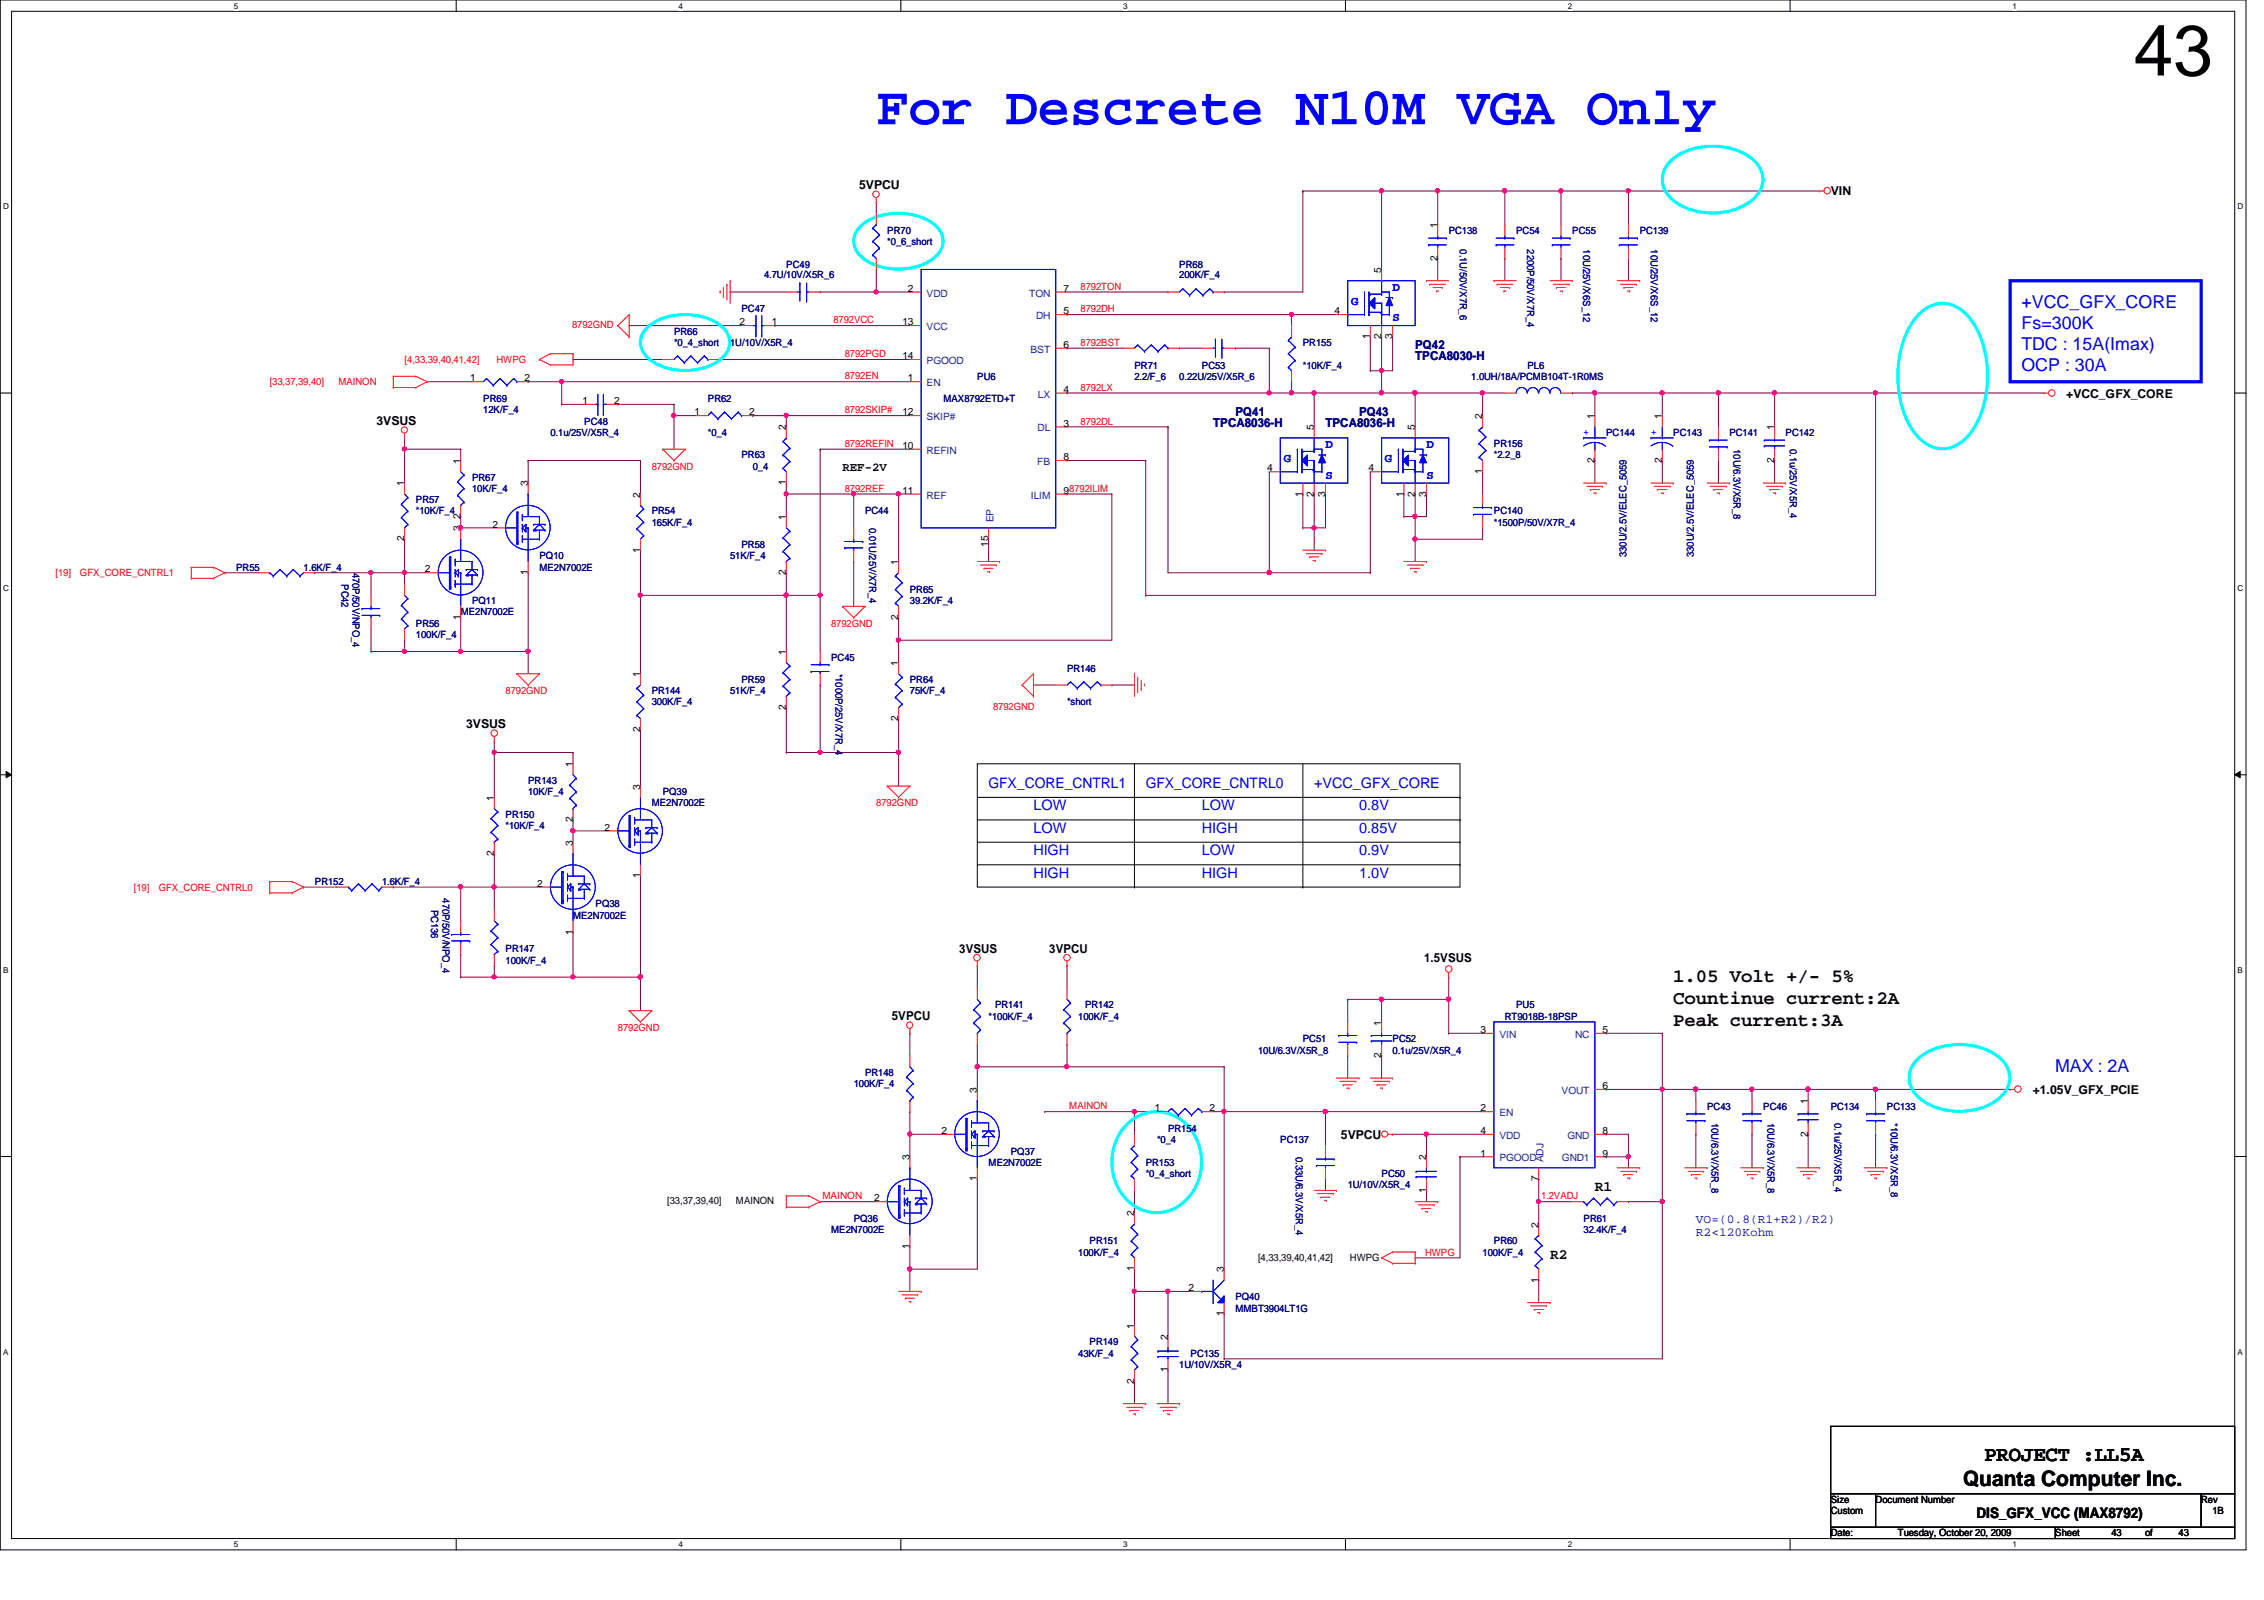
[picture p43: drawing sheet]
<svg xmlns="http://www.w3.org/2000/svg" width="297mm" height="210mm" viewBox="0 0 297 210" stroke-linecap="round" stroke-linejoin="round" font-family="sans-serif">
<defs><g id="words">
<text font-size="9.4" x="279.9" y="9.9">43</text>
<text font-size="7.1" fill="#00f" x="115" y="16.3">For Descrete N10M VGA Only</text>
<g font-size="2.8">
<text x="260.3" y="191.6">PROJECT :LL5A</text>
<text x="257.6" y="194.9">Quanta Computer Inc.</text>
</g>
<g font-size="2.5">
<text x="219.5" y="131.7">Countinue current:2A</text>
<text x="219.5" y="128.8">1.05 Volt +/- 5%</text>
<text x="219.5" y="134.7">Peak current:3A</text>
</g>
<g font-size="2.3" fill="#00f">
<text x="265.2" y="40.5">+VCC_GFX_CORE</text>
<text x="265.2" y="43.2">Fs=300K</text>
<text x="265.2" y="46">TDC : 15A(Imax)</text>
<text x="265.2" y="48.7">OCP : 30A</text>
<text x="269.7" y="140.6">MAX : 2A</text>
</g>
<g font-size="1.9" fill="#00f">
<text x="129.7" y="103.3">GFX_CORE_CNTRL1</text>
<text x="135.6" y="106.3">LOW</text>
<text x="150.3" y="103.3">GFX_CORE_CNTRL0</text>
<text x="157.7" y="106.3">LOW</text>
<text x="172.4" y="103.3">+VCC_GFX_CORE</text>
<text x="178.3" y="106.3">0.8V</text>
<text x="135.6" y="109.3">LOW</text>
<text x="135.6" y="112.2">HIGH</text>
<text x="157.7" y="112.2">LOW</text>
<text x="157.7" y="109.3">HIGH</text>
<text x="178.3" y="112.2">0.9V</text>
<text x="178.3" y="109.3">0.85V</text>
<text x="135.6" y="115.1">HIGH</text>
<text x="157.7" y="115.1">HIGH</text>
<text x="178.3" y="115.1">1.0V</text>
</g>
<g font-size="1.9">
<text x="209.3" y="156.3">R1</text>
<text x="203.4" y="165.1">R2</text>
<text x="259.3" y="199.2">DIS_GFX_VCC (MAX8792)</text>
</g>
<g font-size="1.6">
<text x="112.7" y="24.8">5VPCU</text>
<text x="240.2" y="25.5">VIN</text>
<text x="271.1" y="52.2">+VCC_GFX_CORE</text>
<text x="49.4" y="55.8">3VSUS</text>
<text x="110.5" y="61.8">REF-2V</text>
<text x="61.2" y="95.5">3VSUS</text>
<text x="125.9" y="125">3VSUS</text>
<text x="137.7" y="125">3VPCU</text>
<text x="186.9" y="126.2">1.5VSUS</text>
<text x="117" y="133.8">5VPCU</text>
<text x="266.7" y="143.6">+1.05V_GFX_PCIE</text>
<text x="175.9" y="149.4">5VPCU</text>
</g>
<g font-size="1.6" fill="#00f">
<text x="177.3" y="40">G</text>
<text x="182.7" y="38.2">D</text>
<text x="182.7" y="42.2">S</text>
<text x="173.9" y="58.8">D</text>
<text x="187.2" y="58.8">D</text>
<text x="168.4" y="60.6">G</text>
<text x="173.9" y="62.8">S</text>
<text x="181.7" y="60.6">G</text>
<text x="187.2" y="62.8">S</text>
</g>
<g font-size="1.6" fill="#000080">
<text x="185.7" y="45.7">PQ42</text>
<text x="185.7" y="47.2">TPCA8030-H</text>
<text x="159.2" y="56">TPCA8036-H</text>
<text x="162.1" y="54.6">PQ41</text>
<text x="173.9" y="56">TPCA8036-H</text>
<text x="178.3" y="54.6">PQ43</text>
<text x="222.5" y="160.4">VO=(0.8(R1+R2)/R2)</text>
<text x="222.5" y="162.1">R2&lt;120Kohm</text>
</g>
<g font-size="1.3">
<text x="188.6" y="29.9" transform="rotate(-90 188.6 29.9)">1</text>
<text x="181.2" y="35.8" transform="rotate(-90 181.2 35.8)">5</text>
<text x="188.6" y="34.2" transform="rotate(-90 188.6 34.2)">2</text>
<text x="119.1" y="38.3">2</text>
<text x="139.5" y="41.2">5</text>
<text x="139.5" y="38.3">7</text>
<text x="175.1" y="41.2">4</text>
<text x="97" y="42.7">2</text>
<text x="101.3" y="42.7">1</text>
<text x="118.4" y="42.7">13</text>
<text x="118.4" y="47.1">14</text>
<text x="139.5" y="45.6">6</text>
<text x="179.7" y="44.5" transform="rotate(-90 179.7 44.5)">1</text>
<text x="181.2" y="44.5" transform="rotate(-90 181.2 44.5)">2</text>
<text x="182.7" y="44.5" transform="rotate(-90 182.7 44.5)">3</text>
<text x="61.7" y="50">1</text>
<text x="68.8" y="50">2</text>
<text x="76.4" y="53">1</text>
<text x="80.6" y="53">2</text>
<text x="119.1" y="50">1</text>
<text x="139.5" y="51.5">4</text>
<text x="91.1" y="54.5">1</text>
<text x="98.3" y="54.5">2</text>
<text x="103.1" y="56.4" transform="rotate(-90 103.1 56.4)">2</text>
<text x="118.4" y="58.9">10</text>
<text x="118.4" y="54.5">12</text>
<text x="139.5" y="56">3</text>
<text x="172.4" y="56.4" transform="rotate(-90 172.4 56.4)">5</text>
<text x="185.6" y="56.4" transform="rotate(-90 185.6 56.4)">5</text>
<text x="194.5" y="55" transform="rotate(-90 194.5 55)">2</text>
<text x="209.2" y="55" transform="rotate(-90 209.2 55)">1</text>
<text x="218.1" y="55" transform="rotate(-90 218.1 55)">1</text>
<text x="232.8" y="56.4" transform="rotate(-90 232.8 56.4)">1</text>
<text x="53" y="63.8" transform="rotate(-90 53 63.8)">1</text>
<text x="60.4" y="60.9" transform="rotate(-90 60.4 60.9)">1</text>
<text x="69.3" y="63.8" transform="rotate(-90 69.3 63.8)">3</text>
<text x="84" y="65.3" transform="rotate(-90 84 65.3)">2</text>
<text x="103.1" y="63.7" transform="rotate(-90 103.1 63.7)">1</text>
<text x="118.4" y="64.8">11</text>
<text x="139.5" y="60.4">8</text>
<text x="139.5" y="64.8">98792ILIM</text>
<text x="166.2" y="61.8">4</text>
<text x="170.9" y="65.2" transform="rotate(-90 170.9 65.2)">1</text>
<text x="172.4" y="65.2" transform="rotate(-90 172.4 65.2)">2</text>
<text x="173.9" y="65.2" transform="rotate(-90 173.9 65.2)">3</text>
<text x="179.5" y="61.8">4</text>
<text x="184.1" y="65.2" transform="rotate(-90 184.1 65.2)">1</text>
<text x="185.6" y="65.2" transform="rotate(-90 185.6 65.2)">2</text>
<text x="187.1" y="65.2" transform="rotate(-90 187.1 65.2)">3</text>
<text x="194.5" y="62.2" transform="rotate(-90 194.5 62.2)">1</text>
<text x="209.2" y="60.7" transform="rotate(-90 209.2 60.7)">2</text>
<text x="218.1" y="60.7" transform="rotate(-90 218.1 60.7)">2</text>
<text x="232.8" y="60.7" transform="rotate(-90 232.8 60.7)">2</text>
<text x="53" y="71" transform="rotate(-90 53 71)">2</text>
<text x="60.4" y="69.7" transform="rotate(-90 60.4 69.7)">3</text>
<text x="60.4" y="68.1" transform="rotate(-90 60.4 68.1)">2</text>
<text x="64.6" y="69.2">2</text>
<text x="103.1" y="68.2" transform="rotate(-90 103.1 68.2)">1</text>
<text x="129.7" y="71.8" transform="rotate(-90 129.7 71.8)">15</text>
<text x="55.7" y="75.1">2</text>
<text x="69.3" y="75.4" transform="rotate(-90 69.3 75.4)">1</text>
<text x="84" y="72.5" transform="rotate(-90 84 72.5)">1</text>
<text x="103.1" y="75.4" transform="rotate(-90 103.1 75.4)">2</text>
<text x="117.9" y="74.1" transform="rotate(-90 117.9 74.1)">1</text>
<text x="60.4" y="81.3" transform="rotate(-90 60.4 81.3)">1</text>
<text x="117.9" y="81.3" transform="rotate(-90 117.9 81.3)">2</text>
<text x="84" y="88.9" transform="rotate(-90 84 88.9)">1</text>
<text x="103.1" y="85.9" transform="rotate(-90 103.1 85.9)">1</text>
<text x="117.9" y="87.4" transform="rotate(-90 117.9 87.4)">1</text>
<text x="103.1" y="93.1" transform="rotate(-90 103.1 93.1)">2</text>
<text x="117.9" y="94.6" transform="rotate(-90 117.9 94.6)">2</text>
<text x="75.1" y="100.6" transform="rotate(-90 75.1 100.6)">1</text>
<text x="84" y="96.1" transform="rotate(-90 84 96.1)">2</text>
<text x="64.8" y="105.1" transform="rotate(-90 64.8 105.1)">1</text>
<text x="75.1" y="107.9" transform="rotate(-90 75.1 107.9)">2</text>
<text x="84" y="103.6" transform="rotate(-90 84 103.6)">3</text>
<text x="64.8" y="112.3" transform="rotate(-90 64.8 112.3)">2</text>
<text x="75.1" y="111" transform="rotate(-90 75.1 111)">3</text>
<text x="79.3" y="109">2</text>
<text x="70.5" y="116.3">2</text>
<text x="84" y="115.2" transform="rotate(-90 84 115.2)">1</text>
<text x="75.1" y="122.6" transform="rotate(-90 75.1 122.6)">1</text>
<text x="181.2" y="134.5" transform="rotate(-90 181.2 134.5)">1</text>
<text x="194.3" y="135.5">3</text>
<text x="210.3" y="135.5">5</text>
<text x="128.2" y="143.4" transform="rotate(-90 128.2 143.4)">3</text>
<text x="181.2" y="138.8" transform="rotate(-90 181.2 138.8)">2</text>
<text x="210.3" y="142.9">6</text>
<text x="123.5" y="148.8">2</text>
<text x="151.5" y="145.8">1</text>
<text x="158.7" y="145.8">2</text>
<text x="194.3" y="145.8">2</text>
<text x="194.3" y="148.8">4</text>
<text x="210.3" y="148.8">8</text>
<text x="237.2" y="149.1" transform="rotate(-90 237.2 149.1)">2</text>
<text x="237.2" y="144.8" transform="rotate(-90 237.2 144.8)">1</text>
<text x="119.3" y="152.2" transform="rotate(-90 119.3 152.2)">3</text>
<text x="128.2" y="155" transform="rotate(-90 128.2 155)">1</text>
<text x="187.1" y="152.2" transform="rotate(-90 187.1 152.2)">2</text>
<text x="194.3" y="151.7">1</text>
<text x="201.8" y="155" transform="rotate(-90 201.8 155)">7</text>
<text x="210.3" y="151.7">9</text>
<text x="87.5" y="157.9">[33,37,39,40]</text>
<text x="96.6" y="157.9">MAINON</text>
<text x="114.7" y="157.6">2</text>
<text x="148.8" y="159.6" transform="rotate(-90 148.8 159.6)">2</text>
<text x="187.1" y="156.5" transform="rotate(-90 187.1 156.5)">1</text>
<text x="201.8" y="161" transform="rotate(-90 201.8 161)">2</text>
<text x="119.3" y="163.8" transform="rotate(-90 119.3 163.8)">1</text>
<text x="148.8" y="166.8" transform="rotate(-90 148.8 166.8)">1</text>
<text x="160.6" y="166.9" transform="rotate(-90 160.6 166.9)">3</text>
<text x="165.1" y="165.4">[4,33,39,40,41,42]</text>
<text x="177.1" y="165.4">HWPG</text>
<text x="156" y="169.4">2</text>
<text x="160.6" y="172.7" transform="rotate(-90 160.6 172.7)">1</text>
<text x="201.8" y="168.3" transform="rotate(-90 201.8 168.3)">1</text>
<text x="148.8" y="174.3" transform="rotate(-90 148.8 174.3)">1</text>
<text x="153.2" y="175.8" transform="rotate(-90 153.2 175.8)">2</text>
<text x="148.8" y="181.5" transform="rotate(-90 148.8 181.5)">2</text>
<text x="153.2" y="180" transform="rotate(-90 153.2 180)">1</text>
<text x="240.2" y="197.1">Size</text>
<text x="246.1" y="197.1">Document Number</text>
<text x="288.8" y="197.1">Rev</text>
<text x="240.2" y="201.5">Date:</text>
<text x="240.2" y="198.6">Custom</text>
<text x="249" y="201.5">Tuesday, October 20, 2009</text>
<text x="269.7" y="201.5">Sheet</text>
<text x="277" y="201.5">43</text>
<text x="281.4" y="201.5">of</text>
<text x="285.8" y="201.5">43</text>
<text x="290.3" y="198.6">1B</text>
</g>
<g font-size="1.3" fill="#000080">
<text x="103.2" y="35.1">PC49</text>
<text x="116.4" y="30.6">PR70</text>
<text x="116.4" y="32.1">*0_6_short</text>
<text x="154.7" y="35.1">PR68</text>
<text x="190.1" y="30.6">PC138</text>
<text x="191.5" y="32.7" transform="rotate(90 191.5 32.7)">0.1U/50V/X7R_6</text>
<text x="198.9" y="30.6">PC54</text>
<text x="200.4" y="32.7" transform="rotate(90 200.4 32.7)">2200P/50V/X7R_4</text>
<text x="206.3" y="30.6">PC55</text>
<text x="207.7" y="32.7" transform="rotate(90 207.7 32.7)">10U/25V/X6S_12</text>
<text x="215.1" y="30.6">PC139</text>
<text x="216.6" y="32.7" transform="rotate(90 216.6 32.7)">10U/25V/X6S_12</text>
<text x="97.3" y="41">PC47</text>
<text x="100.2" y="36.5">4.7U/10V/X5R_6</text>
<text x="154.7" y="36.5">200K/F_4</text>
<text x="88.4" y="43.9">PR66</text>
<text x="88.4" y="45.4">*0_4_short</text>
<text x="95.8" y="45.4">1U/10V/X5R_4</text>
<text x="170.9" y="45.4">PR155</text>
<text x="63.4" y="52.7">PR69</text>
<text x="92.9" y="52.7">PR62</text>
<text x="123.8" y="52.7">MAX8792ETD+T</text>
<text x="128.2" y="49.8">PU6</text>
<text x="148.8" y="48.3">PR71</text>
<text x="148.8" y="49.8">2.2/F_6</text>
<text x="154.7" y="49.8">0.22U/25V/X5R_6</text>
<text x="157.7" y="48.3">PC53</text>
<text x="170.9" y="48.3">*10K/F_4</text>
<text x="193" y="49.8">1.0UH/18A/PCMB104T-1R0MS</text>
<text x="200.4" y="48.3">PL6</text>
<text x="63.4" y="54.2">12K/F_4</text>
<text x="72.2" y="57.2">0.1u/25V/X5R_4</text>
<text x="76.7" y="55.7">PC48</text>
<text x="92.9" y="57.2">*0_4</text>
<text x="196" y="58.6">PR156</text>
<text x="210.7" y="57.2">PC144</text>
<text x="219.5" y="57.2">PC143</text>
<text x="226.9" y="57.2">PC141</text>
<text x="227.5" y="58.9" transform="rotate(90 227.5 58.9)">10U/6.3V/X5R_8</text>
<text x="234.3" y="57.2">PC142</text>
<text x="234.8" y="58.9" transform="rotate(90 234.8 58.9)">0.1u/25V/X5R_4</text>
<text x="54.6" y="66">PR57</text>
<text x="61.9" y="63.1">PR67</text>
<text x="61.9" y="64.6">10K/F_4</text>
<text x="97.3" y="60.1">PR63</text>
<text x="98.8" y="61.6">0_4</text>
<text x="196" y="60.1">*2.2_8</text>
<text x="54.6" y="67.5">*10K/F_4</text>
<text x="85.5" y="67.5">PR54</text>
<text x="85.5" y="69">165K/F_4</text>
<text x="97.3" y="71.9">PR58</text>
<text x="113.5" y="67.5">PC44</text>
<text x="114" y="69.3" transform="rotate(90 114 69.3)">0.01U/25V/X7R_4</text>
<text x="196" y="67.5">PC140</text>
<text x="196" y="69">*1500P/50V/X7R_4</text>
<text x="31" y="74.8">PR55</text>
<text x="39.8" y="74.8">1.6K/F_4</text>
<text x="44.8" y="76.6" transform="rotate(90 44.8 76.6)">PC42</text>
<text x="46.3" y="75.1" transform="rotate(90 46.3 75.1)">470P/50V/NPO_4</text>
<text x="70.8" y="73.4">PQ10</text>
<text x="70.8" y="74.8">ME2N7002E</text>
<text x="95.8" y="73.4">51K/F_4</text>
<text x="119.4" y="77.8">PR65</text>
<text x="213.4" y="73.1" transform="rotate(-90 213.4 73.1)">330U/2.5V/ELEC_5059</text>
<text x="222.2" y="73.1" transform="rotate(-90 222.2 73.1)">330U/2.5V/ELEC_5059</text>
<text x="54.6" y="82.2">PR56</text>
<text x="54.6" y="83.7">100K/F_4</text>
<text x="60.4" y="80.7">ME2N7002E</text>
<text x="61.9" y="79.3">PQ11</text>
<text x="119.4" y="79.3">39.2K/F_4</text>
<text x="97.3" y="89.6">PR59</text>
<text x="109" y="86.7">PC45</text>
<text x="109.6" y="88.4" transform="rotate(90 109.6 88.4)">*1000P/25V/X7R_4</text>
<text x="119.4" y="89.6">PR64</text>
<text x="140" y="88.1">PR146</text>
<text x="85.5" y="91.1">PR144</text>
<text x="85.5" y="92.5">300K/F_4</text>
<text x="95.8" y="91.1">51K/F_4</text>
<text x="119.4" y="91.1">75K/F_4</text>
<text x="140" y="92.5">*short</text>
<text x="66.3" y="107.3">PR150</text>
<text x="69.3" y="102.8">PR143</text>
<text x="69.3" y="104.3">10K/F_4</text>
<text x="85.5" y="105.8">ME2N7002E</text>
<text x="86.9" y="104.3">PQ39</text>
<text x="66.3" y="108.8">*10K/F_4</text>
<text x="41.3" y="116.1">PR152</text>
<text x="50.1" y="116.1">1.6K/F_4</text>
<text x="56.6" y="119.3" transform="rotate(90 56.6 119.3)">PC136</text>
<text x="58" y="117.9" transform="rotate(90 58 117.9)">470P/50V/NPO_4</text>
<text x="78.1" y="119">PQ38</text>
<text x="66.3" y="124.9">PR147</text>
<text x="75.2" y="120.5">ME2N7002E</text>
<text x="66.3" y="126.4">100K/F_4</text>
<text x="129.7" y="133.8">*100K/F_4</text>
<text x="130.6" y="132.3">PR141</text>
<text x="141.5" y="133.8">100K/F_4</text>
<text x="142.4" y="132.3">PR142</text>
<text x="170.9" y="136.7">PC51</text>
<text x="182.7" y="136.7">PC52</text>
<text x="197.4" y="133.8">RT9018B-18PSP</text>
<text x="198.9" y="132.3">PU5</text>
<text x="112" y="142.6">100K/F_4</text>
<text x="113.5" y="141.1">PR148</text>
<text x="165.1" y="138.2">10U/6.3V/X5R_8</text>
<text x="182.7" y="138.2">0.1u/25V/X5R_4</text>
<text x="151.8" y="150">*0_4</text>
<text x="153.2" y="148.5">PR154</text>
<text x="168" y="150">PC137</text>
<text x="224" y="145.6">PC43</text>
<text x="224.5" y="147.3" transform="rotate(90 224.5 147.3)">10U/6.3V/X5R_8</text>
<text x="231.3" y="145.6">PC46</text>
<text x="231.9" y="147.3" transform="rotate(90 231.9 147.3)">10U/6.3V/X5R_8</text>
<text x="240.2" y="145.6">PC134</text>
<text x="240.7" y="147.3" transform="rotate(90 240.7 147.3)">0.1u/25V/X5R_4</text>
<text x="247.6" y="145.6">PC133</text>
<text x="248.1" y="147.3" transform="rotate(90 248.1 147.3)">*10U/6.3V/X5R_8</text>
<text x="129.7" y="153">ME2N7002E</text>
<text x="132.6" y="151.5">PQ37</text>
<text x="150.3" y="153">PR153</text>
<text x="150.3" y="154.4">*0_4_short</text>
<text x="170" y="151.8" transform="rotate(90 170 151.8)">0.33U/6.3V/X5R_4</text>
<text x="176.8" y="155.9">1U/10V/X5R_4</text>
<text x="181.3" y="154.4">PC50</text>
<text x="109" y="161.8">ME2N7002E</text>
<text x="112" y="160.3">PQ36</text>
<text x="207.8" y="160.3">PR61</text>
<text x="207.8" y="161.8">32.4K/F_4</text>
<text x="141.5" y="164.7">100K/F_4</text>
<text x="143" y="163.2">PR151</text>
<text x="194.5" y="164.7">100K/F_4</text>
<text x="196" y="163.2">PR60</text>
<text x="162.1" y="170.6">PQ40</text>
<text x="162.1" y="172.1">MMBT3904LT1G</text>
<text x="141.5" y="178">43K/F_4</text>
<text x="143" y="176.5">PR149</text>
<text x="154.7" y="179.5">1U/10V/X5R_4</text>
<text x="156.2" y="178">PC135</text>
</g>
<g font-size="1.3" fill="#004080">
<text x="121.6" y="38.9">VDD</text>
<text x="135" y="38.9">TON</text>
<text x="135.9" y="41.9">DH</text>
<text x="121.6" y="43.3">VCC</text>
<text x="121.6" y="47.8">PGOOD</text>
<text x="135.2" y="46.3">BST</text>
<text x="121.6" y="50.7">EN</text>
<text x="136.2" y="52.2">LX</text>
<text x="121.6" y="59.5">REFIN</text>
<text x="121.6" y="55.1">SKIP#</text>
<text x="136.1" y="56.6">DL</text>
<text x="121.6" y="65.4">REF</text>
<text x="135.3" y="65.4">ILIM</text>
<text x="136.1" y="61">FB</text>
<text x="130.3" y="68.5" transform="rotate(-90 130.3 68.5)">EP</text>
<text x="196.7" y="136.1">VIN</text>
<text x="206.7" y="136.1">NC</text>
<text x="204.9" y="143.5">VOUT</text>
<text x="196.7" y="146.4">EN</text>
<text x="196.7" y="149.4">VDD</text>
<text x="205.7" y="149.4">GND</text>
<text x="196.7" y="152.4">PGOOD</text>
<text x="202.5" y="152.5" transform="rotate(-90 202.5 152.5)">ADJ</text>
<text x="204.9" y="152.4">GND1</text>
</g>
<g font-size="1.3" fill="#f00">
<text x="141.8" y="38">8792TON</text>
<text x="141.8" y="41">8792DH</text>
<text x="53.1" y="47.6">[4,33,39,40,41,42]</text>
<text x="65.1" y="47.6">HWPG</text>
<text x="75.1" y="43.1">8792GND</text>
<text x="109.3" y="42.4">8792VCC</text>
<text x="110.8" y="46.9">8792PGD</text>
<text x="141.8" y="45.4">8792BST</text>
<text x="35.4" y="50.5">[33,37,39,40]</text>
<text x="44.4" y="50.5">MAINON</text>
<text x="110.8" y="49.8">8792EN</text>
<text x="141.8" y="51.3">8792LX</text>
<text x="110.8" y="58.6">8792REFIN</text>
<text x="110.8" y="54.2">8792SKIP#</text>
<text x="141.8" y="55.7">8792DL</text>
<text x="85.5" y="61.6">8792GND</text>
<text x="110.8" y="64.5">8792REF</text>
<text x="7.3" y="75.6">[19]</text>
<text x="10.5" y="75.6">GFX_CORE_CNTRL1</text>
<text x="109" y="82.2">8792GND</text>
<text x="66.3" y="91.1">8792GND</text>
<text x="130.3" y="93.1">8792GND</text>
<text x="115" y="105.8">8792GND</text>
<text x="17.6" y="116.8">[19]</text>
<text x="20.8" y="116.8">GFX_CORE_CNTRL0</text>
<text x="81.1" y="135.3">8792GND</text>
<text x="140.3" y="145.5">MAINON</text>
<text x="107.9" y="157.4">MAINON</text>
<text x="202.2" y="157.4">1.2VADJ</text>
<text x="187" y="164.7">HWPG</text>
</g>
<g font-size="1.3" fill="#00f">
<text x="207.8" y="57.1">+</text>
<text x="216.6" y="57.1">+</text>
</g>
<g font-size="1.1">
<text x="30.7" y="1.1">5</text>
<text x="89" y="1.1">4</text>
<text x="147.4" y="1.1">3</text>
<text x="205.7" y="1.1">2</text>
<text x="264" y="1.1">1</text>
<text x=".4" y="27.5">D</text>
<text x="293.6" y="27.5">D</text>
<text x=".4" y="77.6">C</text>
<text x="293.6" y="77.6">C</text>
<text x=".4" y="127.6">B</text>
<text x="293.6" y="127.6">B</text>
<text x=".4" y="177.7">A</text>
<text x="293.6" y="177.7">A</text>
<text x="30.7" y="203">5</text>
<text x="89" y="203">4</text>
<text x="147.4" y="203">3</text>
<text x="205.7" y="203">2</text>
<text x="264" y="203">1</text>
</g>
</g></defs>
<path d="M0 0h294.7v203.3h-294.7zM1.5 1.5h291.7v200.3h-291.7z" fill="none" stroke="#000" stroke-width=".13"/>
<g fill="#fff">
<path d="M30.7 .2h.6v1.2h-.6z"/>
<path d="M30.7 202h.6v1.2h-.6z"/>
</g>
<path d="M59.9 0v1.5M59.9 201.8v1.5" fill="none" stroke="#000" stroke-width=".13"/>
<g fill="#fff">
<path d="M89 .2h.6v1.2h-.6z"/>
<path d="M89 202h.6v1.2h-.6z"/>
</g>
<path d="M118.2 0v1.5M118.2 201.8v1.5" fill="none" stroke="#000" stroke-width=".13"/>
<g fill="#fff">
<path d="M147.4 .2h.6v1.2h-.6z"/>
<path d="M147.4 202h.6v1.2h-.6z"/>
</g>
<path d="M176.5 0v1.5M176.5 201.8v1.5" fill="none" stroke="#000" stroke-width=".13"/>
<g fill="#fff">
<path d="M205.7 .2h.6v1.2h-.6z"/>
<path d="M205.7 202h.6v1.2h-.6z"/>
</g>
<path d="M234.9 0v1.5M234.9 201.8v1.5" fill="none" stroke="#000" stroke-width=".13"/>
<g fill="#fff">
<path d="M264 .2h.6v1.2h-.6z"/>
<path d="M264 202h.6v1.2h-.6z"/>
<path d="M.4 26.5h.8v1.2h-.8z"/>
<path d="M293.6 26.5h.7v1.2h-.7z"/>
<path d="M.4 76.6h.8v1.2h-.8z"/>
<path d="M293.6 76.6h.7v1.2h-.7z"/>
</g>
<path d="M0 51.6h1.5M293.2 51.6h1.5" fill="none" stroke="#000" stroke-width=".13"/>
<g fill="#fff">
<path d="M.4 126.7h.7v1.1h-.7z"/>
<path d="M293.6 126.7h.7v1.1h-.7z"/>
</g>
<path d="M0 101.6h1.5M.8 101.2l.7 .4-.7 .4zM293.2 101.6l.7-.4v.8zM293.2 101.6h1.5" fill="none" stroke="#000" stroke-width=".13"/>
<path d="M.8 101.2l.7 .4-.7 .4zM293.2 101.6l.7-.4v.8z" fill="#000"/>
<g fill="#fff">
<path d="M.4 176.7h.7v1.2h-.7z"/>
<path d="M293.6 176.7h.7v1.2h-.7z"/>
</g>
<path d="M0 151.7h1.5M293.2 151.7h1.5" fill="none" stroke="#000" stroke-width=".13"/>
<path d="M153.2 169.4h.1M153.2 169.4v5.9M153.2 169.4h3" fill="none" stroke="#800040" stroke-width=".13"/>
<circle cx="153.2" cy="169.4" r=".29" fill="#f0f"/>
<circle cx="153.2" cy="169.4" r=".29" fill="none" stroke="#f0f" stroke-width=".13"/>
<g fill="none" stroke="#800040" stroke-width=".13">
<path d="M148.8 156.2h.1M148.8 156.2v2.9M160.6 145.8h.1M160.6 145.8v20.7M148.8 169.4h.1M148.8 169.4v4.5M153.2 179.7h.1M153.2 179.7v4.4M160.6 172.4h.1M160.6 178.3h.1M160.6 172.4v5.9M160.6 178.3h57.5"/>
<path d="M148.8 181.2h.1M148.8 181.2v2.9"/>
</g>
<circle cx="160.6" cy="145.8" r=".29" fill="#f0f"/>
<circle cx="160.6" cy="145.8" r=".29" fill="none" stroke="#f0f" stroke-width=".13"/>
<path d="M137.1 145.8h.1M137.1 145.8h11.7M148.8 145.8h.1M148.8 145.8v3" fill="none" stroke="#800040" stroke-width=".13"/>
<circle cx="148.8" cy="145.8" r=".29" fill="#f0f"/>
<circle cx="148.8" cy="145.8" r=".29" fill="none" stroke="#f0f" stroke-width=".13"/>
<path d="M218.1 157.6h.1M218.1 157.6v20.7M148.8 166.5h.1M148.8 169.4h.1M148.8 166.5v2.9M148.8 169.4h4.4" fill="none" stroke="#800040" stroke-width=".13"/>
<circle cx="148.8" cy="169.4" r=".29" fill="#f0f"/>
<circle cx="148.8" cy="169.4" r=".29" fill="none" stroke="#f0f" stroke-width=".13"/>
<g fill="none" stroke="#800040" stroke-width=".13">
<path d="M107.6 38.3h.1M107.6 38.3h7.4M225.5 51.6h.1M225.5 51.6h7.3M246.1 51.6h.1M246.1 51.6h22.1M184.2 67.8h.1M185.7 64.8h.1M185.7 64.8v3h-1.5M237.2 142.9h.1M237.2 142.9h8.9M246.1 148.8h.1"/>
<path d="M246.1 142.9h.1M246.1 142.9v1.5M246.1 148.8v4.4"/>
</g>
<circle cx="246" cy="142.9" r=".29" fill="#f0f"/>
<circle cx="246" cy="142.9" r=".29" fill="none" stroke="#f0f" stroke-width=".13"/>
<circle cx="237.2" cy="142.9" r=".29" fill="#f0f"/>
<circle cx="237.2" cy="142.9" r=".29" fill="none" stroke="#f0f" stroke-width=".13"/>
<path d="M181.3 131.1h.1M181.3 131.1h8.8M190.1 135.6h.1M190.1 135.6h4.4" fill="none" stroke="#800040" stroke-width=".13"/>
<circle cx="190" cy="131.1" r=".29" fill="#f0f"/>
<circle cx="190" cy="131.1" r=".29" fill="none" stroke="#f0f" stroke-width=".13"/>
<circle cx="181.2" cy="131.1" r=".29" fill="#f0f"/>
<circle cx="181.2" cy="131.1" r=".29" fill="none" stroke="#f0f" stroke-width=".13"/>
<path d="M187.2 148.8h.1M187.2 148.8h7.3M201.9 167.9h.1M201.9 167.9v3" fill="none" stroke="#800040" stroke-width=".13"/>
<circle cx="187.1" cy="148.8" r=".29" fill="#f0f"/>
<circle cx="187.1" cy="148.8" r=".29" fill="none" stroke="#f0f" stroke-width=".13"/>
<g fill="none" stroke="#800040" stroke-width=".13">
<path d="M182.7 148.8h.1M182.7 148.8h4.5M187.2 148.8h.1M187.2 148.8v3M191.6 151.8h.1M191.6 151.8v13.2h-5.9M191.6 151.8h2.9M201.9 154.7h.1M201.9 154.7v2.9M210.7 142.9h.1M210.7 142.9h7.4M222.5 142.9h.1"/>
<path d="M222.5 142.9h7.4M229.9 142.9h.1M229.9 142.9v1.5M185.7 165h.1"/>
</g>
<circle cx="222.5" cy="142.9" r=".29" fill="#f0f"/>
<circle cx="222.5" cy="142.9" r=".29" fill="none" stroke="#f0f" stroke-width=".13"/>
<path d="M213.7 148.8h.1M213.7 148.8v3M218.1 142.9h.1M218.1 142.9v14.7" fill="none" stroke="#800040" stroke-width=".13"/>
<circle cx="218.1" cy="157.6" r=".29" fill="#f0f"/>
<circle cx="218.1" cy="157.6" r=".29" fill="none" stroke="#f0f" stroke-width=".13"/>
<circle cx="218.1" cy="142.9" r=".29" fill="#f0f"/>
<circle cx="218.1" cy="142.9" r=".29" fill="none" stroke="#f0f" stroke-width=".13"/>
<path d="M210.7 151.8h.1M210.7 151.8h3M218.1 142.9h.1M218.1 142.9h4.4" fill="none" stroke="#800040" stroke-width=".13"/>
<circle cx="222.5" cy="142.9" r=".29" fill="#f0f"/>
<circle cx="222.5" cy="142.9" r=".29" fill="none" stroke="#f0f" stroke-width=".13"/>
<path d="M201.9 157.6h.1M201.9 157.6h4.4M213.7 157.6h.1M213.7 151.8h.1M213.7 157.6h4.4M213.7 151.8v1.4" fill="none" stroke="#800040" stroke-width=".13"/>
<circle cx="213.6" cy="151.7" r=".29" fill="#f0f"/>
<circle cx="213.6" cy="151.7" r=".29" fill="none" stroke="#f0f" stroke-width=".13"/>
<path d="M201.9 157.6h.1M201.9 157.6v3M222.5 142.9h.1M222.5 142.9v1.5M237.2 142.9h.1M237.2 142.9v1.5" fill="none" stroke="#800040" stroke-width=".13"/>
<circle cx="201.9" cy="157.6" r=".29" fill="#f0f"/>
<circle cx="201.9" cy="157.6" r=".29" fill="none" stroke="#f0f" stroke-width=".13"/>
<path d="M229.9 142.9h.1M229.9 142.9h7.3" fill="none" stroke="#800040" stroke-width=".13"/>
<circle cx="237.2" cy="142.9" r=".29" fill="#f0f"/>
<circle cx="237.2" cy="142.9" r=".29" fill="none" stroke="#f0f" stroke-width=".13"/>
<circle cx="229.8" cy="142.9" r=".29" fill="#f0f"/>
<circle cx="229.8" cy="142.9" r=".29" fill="none" stroke="#f0f" stroke-width=".13"/>
<path d="M190.1 128.2h.1M190.1 128.2v2.9M210.7 148.8h.1M210.7 148.8h3" fill="none" stroke="#800040" stroke-width=".13"/>
<circle cx="190" cy="131.1" r=".29" fill="#f0f"/>
<circle cx="190" cy="131.1" r=".29" fill="none" stroke="#f0f" stroke-width=".13"/>
<path d="M181.3 138.5h.1M181.3 131.1h.1M181.3 131.1v3M181.3 138.5v2.9M173.9 145.8h.1M173.9 145.8h20.6" fill="none" stroke="#800040" stroke-width=".13"/>
<circle cx="173.9" cy="145.8" r=".29" fill="#f0f"/>
<circle cx="173.9" cy="145.8" r=".29" fill="none" stroke="#f0f" stroke-width=".13"/>
<g fill="none" stroke="#800040" stroke-width=".13">
<path d="M188.6 33.9h.1M188.6 25.1h.1M188.6 25.1v4.4M188.6 33.9v2.9M188.6 25.1h8.8M197.4 33.9h.1M197.4 25.1h.1M197.4 25.1v4.4M197.4 33.9v2.9M204.8 33.9h.1M204.8 33.9v2.9M213.7 33.9h.1"/>
<path d="M213.7 33.9v2.9M176.8 138.5h.1M176.8 131.1h.1M176.8 131.1v3M176.8 138.5v2.9M176.8 131.1h4.5M190.1 131.1h.1M190.1 131.1v4.5M210.7 135.6h.1M210.7 135.6h7.4M218.1 135.6h.1M218.1 135.6v7.3"/>
<path d="M159.2 145.8h1.4M160.6 145.8h.1M173.9 145.8h.1M173.9 145.8v4.5M222.5 148.8h.1M222.5 148.8v4.4M229.9 148.8h.1M229.9 148.8v4.4M237.2 148.8h.1M237.2 148.8v4.4"/>
</g>
<circle cx="188.6" cy="25" r=".29" fill="#f0f"/>
<circle cx="188.6" cy="25" r=".29" fill="none" stroke="#f0f" stroke-width=".13"/>
<path d="M197.4 25.1h.1M197.4 25.1h7.4" fill="none" stroke="#800040" stroke-width=".13"/>
<circle cx="204.8" cy="25" r=".29" fill="#f0f"/>
<circle cx="204.8" cy="25" r=".29" fill="none" stroke="#f0f" stroke-width=".13"/>
<circle cx="197.4" cy="25" r=".29" fill="#f0f"/>
<circle cx="197.4" cy="25" r=".29" fill="none" stroke="#f0f" stroke-width=".13"/>
<path d="M204.8 25.1h.1M204.8 25.1v4.4M204.8 25.1h8.9M213.7 25.1h.1M213.7 25.1v4.4M179.8 44.2h.1M179.8 48.6h.1M179.8 44.2v4.4M181.3 44.2h.1M181.3 44.2v4.4h-1.5" fill="none" stroke="#800040" stroke-width=".13"/>
<circle cx="181.2" cy="48.6" r=".29" fill="#f0f"/>
<circle cx="181.2" cy="48.6" r=".29" fill="none" stroke="#f0f" stroke-width=".13"/>
<path d="M181.3 48.6h.1M182.7 44.2h.1M182.7 44.2v4.4h-1.4M184.2 64.8h.1M184.2 64.8v3M185.7 70.7h.1M185.7 67.8h.1M185.7 70.7v3M185.7 67.8h1.5M194.5 61.9h.1M194.5 61.9v2.9" fill="none" stroke="#800040" stroke-width=".13"/>
<circle cx="185.6" cy="67.7" r=".29" fill="#f0f"/>
<circle cx="185.6" cy="67.7" r=".29" fill="none" stroke="#f0f" stroke-width=".13"/>
<path d="M185.7 67.8h.1M185.7 70.7h.1M185.7 67.8v2.9M194.5 69.3h.1M194.5 69.3v1.4h-8.8" fill="none" stroke="#800040" stroke-width=".13"/>
<circle cx="185.6" cy="70.7" r=".29" fill="#f0f"/>
<circle cx="185.6" cy="70.7" r=".29" fill="none" stroke="#f0f" stroke-width=".13"/>
<path d="M206.3 51.6h.1M206.3 51.6h3M209.3 51.6h.1M209.3 51.6v2.9M187.2 64.8h.1M187.2 64.8v3M117.9 98.7h.1M117.9 84h.1M117.9 84v2.9M117.9 98.7v4.4M135.6 89.9h.1M135.6 89.9h2.9" fill="none" stroke="#800040" stroke-width=".13"/>
<circle cx="117.9" cy="84" r=".29" fill="#f0f"/>
<circle cx="117.9" cy="84" r=".29" fill="none" stroke="#f0f" stroke-width=".13"/>
<path d="M103.2 54.5h.1M103.2 54.5h16.2M107.6 58.9h.1M107.6 58.9h11.8M103.2 64.8h.1M103.2 64.8v3M117.9 81h.1M117.9 84h.1M117.9 81v3M117.9 84h28" fill="none" stroke="#800040" stroke-width=".13"/>
<circle cx="103.1" cy="54.5" r=".29" fill="#f0f"/>
<circle cx="103.1" cy="54.5" r=".29" fill="none" stroke="#f0f" stroke-width=".13"/>
<path d="M56 50.1h.1M56 50.1h5.9M73.7 50.1h.1M73.7 50.1h45.7" fill="none" stroke="#800040" stroke-width=".13"/>
<circle cx="73.7" cy="50.1" r=".29" fill="#f0f"/>
<circle cx="73.7" cy="50.1" r=".29" fill="none" stroke="#f0f" stroke-width=".13"/>
<g fill="none" stroke="#800040" stroke-width=".13">
<path d="M115 38.3h.1M115 38.3h4.4M140 38.3h13.2M153.2 38.3h.1M140 56h13.2M153.2 56h.1M169.5 41.3h.1M169.5 41.3h5.8M185.7 51.6h.1M185.7 51.6v4.4M117.9 64.8h.1M117.9 64.8h1.5"/>
<path d="M140 60.4h.1M140 64.8h.1M140 64.8h5.9M140 60.4h10.3"/>
</g>
<circle cx="169.4" cy="41.2" r=".29" fill="#f0f"/>
<circle cx="169.4" cy="41.2" r=".29" fill="none" stroke="#f0f" stroke-width=".13"/>
<path d="M103.2 64.8h.1M103.2 64.8h8.8" fill="none" stroke="#800040" stroke-width=".13"/>
<circle cx="103.1" cy="64.8" r=".29" fill="#f0f"/>
<circle cx="103.1" cy="64.8" r=".29" fill="none" stroke="#f0f" stroke-width=".13"/>
<g fill="none" stroke="#800040" stroke-width=".13">
<path d="M95.8 38.3h.1M95.8 38.3h7.4M75.2 47.2h.1M75.2 47.2h11.7M82.5 42.7h.1M82.5 42.7h14.8M94.3 47.2h.1M94.3 47.2h25.1M101.7 42.7h.1M101.7 42.7h17.7M140 45.7h.1M140 45.7h7.4"/>
<path d="M218.1 51.6h.1M218.1 51.6h7.4M112 64.8h.1M112 73.7h.1M112 64.8v4.5M112 73.7v5.8M129.7 70.7h.1M129.7 70.7v3"/>
</g>
<circle cx="225.4" cy="51.5" r=".29" fill="#f0f"/>
<circle cx="225.4" cy="51.5" r=".29" fill="none" stroke="#f0f" stroke-width=".13"/>
<circle cx="218.1" cy="51.5" r=".29" fill="#f0f"/>
<circle cx="218.1" cy="51.5" r=".29" fill="none" stroke="#f0f" stroke-width=".13"/>
<path d="M112 64.8h.1M112 64.8h5.9" fill="none" stroke="#800040" stroke-width=".13"/>
<circle cx="112" cy="64.8" r=".29" fill="#f0f"/>
<circle cx="112" cy="64.8" r=".29" fill="none" stroke="#f0f" stroke-width=".13"/>
<path d="M117.9 64.8h.1M117.9 64.8v8.9" fill="none" stroke="#800040" stroke-width=".13"/>
<circle cx="117.9" cy="64.8" r=".29" fill="#f0f"/>
<circle cx="117.9" cy="64.8" r=".29" fill="none" stroke="#f0f" stroke-width=".13"/>
<path d="M185.7 51.6h.1M185.7 51.6h8.8M194.5 51.6h.1M194.5 51.6v2.9" fill="none" stroke="#800040" stroke-width=".13"/>
<circle cx="194.5" cy="51.5" r=".29" fill="#f0f"/>
<circle cx="194.5" cy="51.5" r=".29" fill="none" stroke="#f0f" stroke-width=".13"/>
<circle cx="185.6" cy="51.5" r=".29" fill="#f0f"/>
<circle cx="185.6" cy="51.5" r=".29" fill="none" stroke="#f0f" stroke-width=".13"/>
<g fill="none" stroke="#800040" stroke-width=".13">
<path d="M115 26.5h.1M115 35.3h.1M115 26.5v1.5M115 35.3v3M140 51.6h.1M154.7 45.7h.1M154.7 45.7h3M162.1 45.7h.1M162.1 45.7h4.4M166.5 45.7h.1M166.5 45.7v5.9h-26.5M181.3 48.6h.1"/>
<path d="M181.3 48.6v3M194.5 51.6h.1M194.5 51.6h2.9M225.5 51.6h.1M225.5 51.6v4.4M232.8 51.6h.1M232.8 51.6v4.4M209.3 60.4h.1M209.3 60.4v3M225.5 60.4h.1M225.5 60.4v3M232.8 60.4h.1"/>
<path d="M232.8 60.4v3"/>
</g>
<circle cx="114.9" cy="38.3" r=".29" fill="#f0f"/>
<circle cx="114.9" cy="38.3" r=".29" fill="none" stroke="#f0f" stroke-width=".13"/>
<path d="M140 41.3h.1M140 41.3h29.5M166.5 51.6h.1M169.5 41.3h.1M169.5 50.1h.1M169.5 41.3v1.4M169.5 50.1v1.5h-3M246.1 51.6h.1M246.1 51.6v26.5h-95.8M150.3 78.1h.1M150.3 60.4h.1M150.3 60.4v17.7" fill="none" stroke="#800040" stroke-width=".13"/>
<circle cx="166.5" cy="51.5" r=".29" fill="#f0f"/>
<circle cx="166.5" cy="51.5" r=".29" fill="none" stroke="#f0f" stroke-width=".13"/>
<path d="M181.3 51.6h.1M181.3 51.6h4.4" fill="none" stroke="#800040" stroke-width=".13"/>
<circle cx="185.6" cy="51.5" r=".29" fill="#f0f"/>
<circle cx="185.6" cy="51.5" r=".29" fill="none" stroke="#f0f" stroke-width=".13"/>
<circle cx="181.2" cy="51.5" r=".29" fill="#f0f"/>
<circle cx="181.2" cy="51.5" r=".29" fill="none" stroke="#f0f" stroke-width=".13"/>
<path d="M160.6 38.3h.1M170.9 25.1h.1M170.9 25.1v13.2h-10.3M181.3 25.1h.1M181.3 25.1h7.3M145.9 64.8h.1M145.9 64.8v19.2M145.9 89.9h.1M145.9 89.9h2.9" fill="none" stroke="#800040" stroke-width=".13"/>
<circle cx="181.2" cy="25" r=".29" fill="#f0f"/>
<circle cx="181.2" cy="25" r=".29" fill="none" stroke="#f0f" stroke-width=".13"/>
<path d="M232.8 51.6h13.3M246.1 51.6h.1" fill="none" stroke="#800040" stroke-width=".13"/>
<circle cx="232.8" cy="51.5" r=".29" fill="#f0f"/>
<circle cx="232.8" cy="51.5" r=".29" fill="none" stroke="#f0f" stroke-width=".13"/>
<circle cx="246" cy="51.5" r=".29" fill="#f0f"/>
<circle cx="246" cy="51.5" r=".29" fill="none" stroke="#f0f" stroke-width=".13"/>
<path d="M213.7 25.1h.1M213.7 25.1h25" fill="none" stroke="#800040" stroke-width=".13"/>
<circle cx="213.6" cy="25" r=".29" fill="#f0f"/>
<circle cx="213.6" cy="25" r=".29" fill="none" stroke="#f0f" stroke-width=".13"/>
<path d="M103.2 78.1h.1M103.2 78.1v7.4" fill="none" stroke="#800040" stroke-width=".13"/>
<circle cx="103.1" cy="78.1" r=".29" fill="#f0f"/>
<circle cx="103.1" cy="78.1" r=".29" fill="none" stroke="#f0f" stroke-width=".13"/>
<g fill="none" stroke="#800040" stroke-width=".13">
<path d="M69.3 60.4h.1M69.3 60.4v3M69.3 60.4h14.7M84 60.4h.1M84 72.2h.1M84 78.1h.1M84 60.4v4.4M84 72.2v16.2M69.3 85.5h.1M69.3 85.5v2.9M103.2 92.8h.1M103.2 92.8v5.9"/>
<path d="M107.6 98.7h.1M107.6 98.7h10.3M64.9 112h.1M64.9 112v4.4M173.9 154.7h.1M173.9 154.7v1.5"/>
</g>
<circle cx="117.9" cy="98.7" r=".29" fill="#f0f"/>
<circle cx="117.9" cy="98.7" r=".29" fill="none" stroke="#f0f" stroke-width=".13"/>
<path d="M84 95.8h.1M84 95.8v7.3M117.9 94.3h.1M117.9 94.3v4.4M64.9 116.4h.1M64.9 116.4h5.9" fill="none" stroke="#800040" stroke-width=".13"/>
<circle cx="64.8" cy="116.3" r=".29" fill="#f0f"/>
<circle cx="64.8" cy="116.3" r=".29" fill="none" stroke="#f0f" stroke-width=".13"/>
<path d="M53.1 58.9h.1M53.1 58.9v4.5M53.1 75.1h.1M53.1 75.1h2.9M60.4 69.3h.1M60.4 69.3h4.5" fill="none" stroke="#800040" stroke-width=".13"/>
<circle cx="60.4" cy="69.2" r=".29" fill="#f0f"/>
<circle cx="60.4" cy="69.2" r=".29" fill="none" stroke="#f0f" stroke-width=".13"/>
<path d="M60.4 81h.1M60.4 85.5h.1M60.4 81v4.5M60.4 85.5h8.9" fill="none" stroke="#800040" stroke-width=".13"/>
<circle cx="69.3" cy="85.4" r=".29" fill="#f0f"/>
<circle cx="69.3" cy="85.4" r=".29" fill="none" stroke="#f0f" stroke-width=".13"/>
<circle cx="60.4" cy="85.4" r=".29" fill="#f0f"/>
<circle cx="60.4" cy="85.4" r=".29" fill="none" stroke="#f0f" stroke-width=".13"/>
<path d="M75.2 109h.1M75.2 109h4.4M75.2 109v1.5" fill="none" stroke="#800040" stroke-width=".13"/>
<circle cx="75.1" cy="109" r=".29" fill="#f0f"/>
<circle cx="75.1" cy="109" r=".29" fill="none" stroke="#f0f" stroke-width=".13"/>
<path d="M75.2 98.7h.1M75.2 98.7v1.5M75.2 122.3h.1M75.2 122.3v5.9" fill="none" stroke="#800040" stroke-width=".13"/>
<circle cx="75.1" cy="128.2" r=".29" fill="#f0f"/>
<circle cx="75.1" cy="128.2" r=".29" fill="none" stroke="#f0f" stroke-width=".13"/>
<path d="M64.9 98.7h.1M64.9 98.7v5.9M64.9 98.7h10.3" fill="none" stroke="#800040" stroke-width=".13"/>
<circle cx="64.8" cy="98.7" r=".29" fill="#f0f"/>
<circle cx="64.8" cy="98.7" r=".29" fill="none" stroke="#f0f" stroke-width=".13"/>
<path d="M53.1 58.9h.1M53.1 58.9h7.3M60.4 58.9h.1M60.4 58.9v1.5" fill="none" stroke="#800040" stroke-width=".13"/>
<circle cx="53.1" cy="58.9" r=".29" fill="#f0f"/>
<circle cx="53.1" cy="58.9" r=".29" fill="none" stroke="#f0f" stroke-width=".13"/>
<path d="M53.1 57.4h.1M53.1 57.4v1.5M53.1 70.7h.1M53.1 70.7v4.4M69.3 75.1h.1M69.3 75.1v10.4M64.9 97.2h.1M64.9 97.2v1.5M75.2 107.6h.1M75.2 107.6v1.4" fill="none" stroke="#800040" stroke-width=".13"/>
<circle cx="53.1" cy="75.1" r=".29" fill="#f0f"/>
<circle cx="53.1" cy="75.1" r=".29" fill="none" stroke="#f0f" stroke-width=".13"/>
<path d="M172.4 51.6h.1M172.4 51.6h8.9M60.4 67.8h.1M60.4 67.8v1.5" fill="none" stroke="#800040" stroke-width=".13"/>
<circle cx="172.4" cy="51.5" r=".29" fill="#f0f"/>
<circle cx="172.4" cy="51.5" r=".29" fill="none" stroke="#f0f" stroke-width=".13"/>
<path d="M153.2 56h.1M153.2 56v19.1h13.3M166.5 61.9h.1M166.5 75.1h.1M166.5 61.9v13.2M179.8 61.9h.1M179.8 61.9v13.2" fill="none" stroke="#800040" stroke-width=".13"/>
<circle cx="166.5" cy="75.1" r=".29" fill="#f0f"/>
<circle cx="166.5" cy="75.1" r=".29" fill="none" stroke="#f0f" stroke-width=".13"/>
<path d="M172.4 69.3h.1M172.4 69.3v2.9" fill="none" stroke="#800040" stroke-width=".13"/>
<circle cx="172.4" cy="69.2" r=".29" fill="#f0f"/>
<circle cx="172.4" cy="69.2" r=".29" fill="none" stroke="#f0f" stroke-width=".13"/>
<path d="M169.5 51.6h.1M169.5 51.6h2.9M172.4 51.6h.1M172.4 51.6v4.4M170.9 64.8h.1M170.9 64.8v4.5M172.4 69.3h.1M173.9 64.8h.1M173.9 64.8v4.5h-1.5" fill="none" stroke="#800040" stroke-width=".13"/>
<circle cx="169.4" cy="51.5" r=".29" fill="#f0f"/>
<circle cx="169.4" cy="51.5" r=".29" fill="none" stroke="#f0f" stroke-width=".13"/>
<g fill="none" stroke="#800040" stroke-width=".13">
<path d="M170.9 25.1h.1M170.9 25.1h10.4M181.3 25.1h.1M181.3 25.1v10.2M128.2 126.7h.1M128.2 126.7v3M119.4 145.8h.1M119.4 148.8h.1M119.4 145.8v3M119.4 148.8h4.4M128.2 154.7h.1M128.2 154.7v11.8h-8.8"/>
<path d="M119.4 166.5h.1M119.4 163.5h.1M119.4 163.5v5.9"/>
</g>
<circle cx="119.3" cy="166.5" r=".29" fill="#f0f"/>
<circle cx="119.3" cy="166.5" r=".29" fill="none" stroke="#f0f" stroke-width=".13"/>
<path d="M107.6 157.6h.1M107.6 157.6h7.4M119.4 148.8h.1M119.4 148.8v3" fill="none" stroke="#800040" stroke-width=".13"/>
<circle cx="119.3" cy="148.8" r=".29" fill="#f0f"/>
<circle cx="119.3" cy="148.8" r=".29" fill="none" stroke="#f0f" stroke-width=".13"/>
<path d="M119.4 135.6h.1M119.4 135.6v2.9M140 140h.1M140 140h20.6" fill="none" stroke="#800040" stroke-width=".13"/>
<circle cx="140" cy="139.9" r=".29" fill="#f0f"/>
<circle cx="140" cy="139.9" r=".29" fill="none" stroke="#f0f" stroke-width=".13"/>
<path d="M209.3 51.6h.1M209.3 51.6h8.8M218.1 51.6h.1M218.1 51.6v2.9M170.9 69.3h.1M172.4 64.8h.1M172.4 64.8v4.5h-1.5M218.1 60.4h.1M218.1 60.4v3M128.2 140h.1M128.2 137h.1M128.2 137v5.9" fill="none" stroke="#800040" stroke-width=".13"/>
<circle cx="209.2" cy="51.5" r=".29" fill="#f0f"/>
<circle cx="209.2" cy="51.5" r=".29" fill="none" stroke="#f0f" stroke-width=".13"/>
<path d="M53.1 75.1h.1M53.1 75.1v1.5M53.1 84h.1M53.1 85.5h.1M53.1 84v1.5M53.1 85.5h7.3" fill="none" stroke="#800040" stroke-width=".13"/>
<circle cx="53.1" cy="85.4" r=".29" fill="#f0f"/>
<circle cx="53.1" cy="85.4" r=".29" fill="none" stroke="#f0f" stroke-width=".13"/>
<path d="M64.9 116.4h.1M64.9 116.4v2.9M84 114.9h.1M84 114.9v13.3h-8.8M64.9 126.7h.1M64.9 126.7v1.5M75.2 128.2h.1" fill="none" stroke="#800040" stroke-width=".13"/>
<circle cx="84" cy="128.2" r=".29" fill="#f0f"/>
<circle cx="84" cy="128.2" r=".29" fill="none" stroke="#f0f" stroke-width=".13"/>
<path d="M64.9 128.2h.1M64.9 128.2h10.3" fill="none" stroke="#800040" stroke-width=".13"/>
<circle cx="64.8" cy="128.2" r=".29" fill="#f0f"/>
<circle cx="64.8" cy="128.2" r=".29" fill="none" stroke="#f0f" stroke-width=".13"/>
<path d="M84 128.2h.1M84 128.2v4.4" fill="none" stroke="#800040" stroke-width=".13"/>
<circle cx="84" cy="128.2" r=".29" fill="#f0f"/>
<circle cx="84" cy="128.2" r=".29" fill="none" stroke="#f0f" stroke-width=".13"/>
<path d="M88.4 54.5h.1M88.4 54.5v4.4" fill="none" stroke="#800040" stroke-width=".13"/>
<circle cx="88.4" cy="54.5" r=".29" fill="#f0f"/>
<circle cx="88.4" cy="54.5" r=".29" fill="none" stroke="#f0f" stroke-width=".13"/>
<path d="M69.3 50.1h.1M69.3 50.1h4.4M73.7 53h.1M73.7 50.1h.1M73.7 53h3M73.7 50.1v2.9M81.1 53h.1M81.1 53h7.3M84 78.1h.1M84 78.1h19.2" fill="none" stroke="#800040" stroke-width=".13"/>
<circle cx="103.1" cy="78.1" r=".29" fill="#f0f"/>
<circle cx="103.1" cy="78.1" r=".29" fill="none" stroke="#f0f" stroke-width=".13"/>
<circle cx="84" cy="78.1" r=".29" fill="#f0f"/>
<circle cx="84" cy="78.1" r=".29" fill="none" stroke="#f0f" stroke-width=".13"/>
<path d="M107.6 58.9h.1M107.6 58.9v26.6M103.2 75.1h.1M103.2 78.1h.1M103.2 75.1v3M103.2 78.1h4.4M107.6 78.1h.1" fill="none" stroke="#800040" stroke-width=".13"/>
<circle cx="107.6" cy="78.1" r=".29" fill="#f0f"/>
<circle cx="107.6" cy="78.1" r=".29" fill="none" stroke="#f0f" stroke-width=".13"/>
<path d="M107.6 89.9h.1M107.6 89.9v8.8" fill="none" stroke="#800040" stroke-width=".13"/>
<circle cx="107.6" cy="98.7" r=".29" fill="#f0f"/>
<circle cx="107.6" cy="98.7" r=".29" fill="none" stroke="#f0f" stroke-width=".13"/>
<g fill="none" stroke="#800040" stroke-width=".13">
<path d="M88.4 54.5h.1M88.4 53h.1M88.4 54.5h3M88.4 53v1.5M98.8 54.5h.1M98.8 54.5h4.4M103.2 54.5h.1M103.2 54.5v1.5M103.2 63.4h.1M103.2 63.4v1.4M128.2 140h.1M140 126.7h.1"/>
<path d="M140 137h.1M140 126.7v3M140 137v3h-11.8M148.8 145.8h.1M148.8 145.8h3M187.2 156.2h.1M187.2 156.2v1.4"/>
</g>
<circle cx="128.2" cy="139.9" r=".29" fill="#f0f"/>
<circle cx="128.2" cy="139.9" r=".29" fill="none" stroke="#f0f" stroke-width=".13"/>
<path d="M103.2 98.7h.1M103.2 98.7h4.4M39.8 116.4h.1M39.8 116.4h4.4M60.4 116.4h.1M60.4 116.4h4.5M246.1 142.9h.1M246.1 142.9h17.6" fill="none" stroke="#800040" stroke-width=".13"/>
<circle cx="60.4" cy="116.3" r=".29" fill="#f0f"/>
<circle cx="60.4" cy="116.3" r=".29" fill="none" stroke="#f0f" stroke-width=".13"/>
<g fill="none" stroke="#800040" stroke-width=".13">
<path d="M29.5 75.1h.1M29.5 75.1h4.4M51.6 116.4h.1M51.6 116.4h8.8M60.4 116.4h.1M60.4 116.4v4.4M60.4 125.2h.1M60.4 128.2h.1M60.4 125.2v3M60.4 128.2h4.5M160.6 140h.1M160.6 140v5.8h13.3"/>
<path d="M173.9 145.8h.1"/>
</g>
<circle cx="173.9" cy="145.8" r=".29" fill="#f0f"/>
<circle cx="173.9" cy="145.8" r=".29" fill="none" stroke="#f0f" stroke-width=".13"/>
<path d="M48.7 75.1h.1M48.7 75.1h4.4M48.7 75.1v3M166.5 75.1h13.3M179.8 75.1h.1" fill="none" stroke="#800040" stroke-width=".13"/>
<circle cx="48.6" cy="75.1" r=".29" fill="#f0f"/>
<circle cx="48.6" cy="75.1" r=".29" fill="none" stroke="#f0f" stroke-width=".13"/>
<path d="M41.3 75.1h.1M41.3 75.1h7.4M48.7 85.5h.1M48.7 82.5v3M48.7 85.5h4.4M53.1 85.5h.1" fill="none" stroke="#800040" stroke-width=".13"/>
<g fill="none" stroke="#f00" stroke-width=".13">
<path d="M94.5 38.2h.1M94.5 38.2v.2M94.9 38.9h.1M94.9 37.7v1.2M95.4 37.3h.1M95.4 37.3v2M95.8 36.8h.1M95.8 36.8v3M103.2 38.3h1.4M106.1 38.3h1.5M115 26.5h.1M115 26v.5"/>
<path d="M115 28v1.5M115 33.9v1.4M187.2 36.8h.1M187.2 36.8h2.9M187.6 37.3h.1M187.6 37.3h2M188 37.7h1.2M188.5 38.2h.1M188.5 38.2h.3M188.6 29.5v1.4M188.6 32.4v1.5M189.2 37.7h.1"/>
<path d="M196 36.8h.1M196 36.8h2.9M196.4 37.3h.1M196.4 37.3h2.1M196.8 37.7h1.2M197.3 38.2h.1M197.3 38.2h.3M197.4 29.5v1.4M197.4 32.4v1.5M198 37.7h.1M203.4 36.8h2.9M203.8 37.3h2.1"/>
<path d="M204.2 37.7h.1M204.2 37.7h1.2M204.7 38.2h.3M204.8 29.5v1.4M204.8 32.4v1.5M205 38.2h.1M205.9 37.3h.1M206.3 36.8h.1M212.2 36.8h2.9M212.6 37.3h2.1M213.1 37.7h.1M213.1 37.7h1.1"/>
<path d="M213.5 38.2h.3M213.8 38.2h.1M214.7 37.3h.1M215.1 36.8h.1M238.7 25.1h.1M238.7 25.1h.6M51.6 49.4h.1M51.6 50.8h.1M51.6 49.4h3M51.6 49.4v1.4M51.6 50.8h3M53.1 57.4h.1"/>
<path d="M53.1 56.9v.5M54.6 49.4h.1M54.6 50.8h.1M54.6 49.4l1.4 .7M56 50.1h.1M56 50.1l-1.4 .7M70.8 47.2h.1M70.8 47.2l1.4 .7M72.2 47.9h.1M72.2 46.4h.1M72.2 46.4h3M72.2 46.4l-1.4 .8"/>
<path d="M75.2 46.4h.1M75.2 46.4v1.5h-3M81.1 42.7h.1M81.1 42.7l1.4 1.5M82.5 44.2h.1M82.5 41.3h.1M82.5 41.3v2.9M82.5 41.3l-1.4 1.4M86.9 58.9h.1M86.9 58.9h3M86.9 58.9l1.5 1.5M89.9 58.9h.1"/>
<path d="M89.9 58.9l-1.5 1.5M91.4 54.5h1.5M97.3 54.5h1.5M103.2 56v1.4M147.4 45.7h1.4M153.2 45.7h1.5M197.4 51.6h1.5M204.8 51.6h1.5M209.3 54.5v1.5M209.3 58.9v1.5M225.5 56v1.4M225.5 58.9v1.5"/>
<path d="M268.2 51.6h.1M268.2 51.6h.6M25.1 74.4h.1M25.1 75.9h.1M25.1 74.4h2.9M25.1 74.4v1.5M25.1 75.9h2.9M28 74.4h.1M28 75.9h.1M28 74.4l1.5 .7M29.5 75.1h.1M29.5 75.1l-1.5 .8"/>
<path d="M53.1 63.4v1.4M53.1 69.3v1.4M53.1 76.6v1.5M60.4 60.4v1.5M60.4 66.3v1.5M88.4 60.4h.1M103.2 61.9v1.5M110.5 79.5h.1M110.5 79.5h3M110.5 79.5l1.5 1.5M112 69.3v1.4M112 72.2v1.5"/>
<path d="M113.5 79.5h.1M113.5 79.5l-1.5 1.5M128.2 73.7h2.9M128.6 74.1h2.1M129.1 74.5h.1M129.1 74.5h1.2M129.5 75h.3M129.8 75h.1M130.7 74.1h.1M131.1 73.7h.1M170.9 72.2h3M171.4 72.6h2"/>
<path d="M171.8 73.1h.1M171.8 73.1h1.2M172.3 73.5h.2M172.5 73.5h.1M173.4 72.6h.1M173.9 72.2h.1M184.2 73.7h3M184.7 74.1h2M185.1 74.5h.1M185.1 74.5h1.2M185.5 75h.3M185.8 75h.1"/>
<path d="M186.7 74.1h.1M187.2 73.7h.1M194.5 64.8v1.5M194.5 67.8v1.5M207.8 63.4h2.9M208.2 63.8h2.1M208.7 64.2h.1M208.7 64.2h1.1M209.1 64.7h.3M209.4 64.7h.1M210.3 63.8h.1M210.7 63.4h.1"/>
<path d="M216.6 63.4h2.9M217 63.8h2.1M217.5 64.2h.1M217.5 64.2h1.2M217.9 64.7h.3M218.2 64.7h.1M219.1 63.8h.1M219.5 63.4h.1M224 63.4h2.9M224.4 63.8h2.1M224.9 64.2h.1M224.9 64.2h1.2"/>
<path d="M225.3 64.7h.3M225.6 64.7h.1M226.5 63.8h.1M226.9 63.4h.1M231.3 63.4h3M231.8 63.8h2M232.2 64.2h.1M232.2 64.2h1.2M232.7 64.7h.3M233 64.7h.1M233.8 63.8h.1M234.3 63.4h.1"/>
<path d="M53.1 82.5v1.5M64.9 97.2h.1M64.9 96.6v.6M67.8 88.4h.1M67.8 88.4h3M67.8 88.4l1.5 1.5M69.3 89.9h.1M70.8 88.4h.1M70.8 88.4l-1.5 1.5M84 88.4v1.5M84 94.3v1.5M112 81h.1"/>
<path d="M117.9 86.9v1.5M117.9 92.8v1.5M134.1 89.9h.1M134.1 89.9l1.5 1.5M135.6 88.4h.1M135.6 91.4h.1M135.6 88.4v3M135.6 88.4l-1.5 1.5M138.5 89.9h1.5M144.4 89.9h1.5M148.8 88.4h.1M148.8 88.4v3"/>
<path d="M149.3 88.9h.1M149.3 88.9v2M149.7 90.5h.1M149.7 89.3v1.2M150.2 89.7h.1M150.2 89.7v.3M35.4 115.7h.1M35.4 117.1h.1M35.4 115.7h3M35.4 115.7v1.4M35.4 117.1h3M38.4 115.7h.1"/>
<path d="M38.4 117.1h.1M38.4 115.7l1.4 .7M39.8 116.4h.1M39.8 116.4l-1.4 .7M44.2 116.4h1.5M50.1 116.4h1.5M64.9 104.6v1.5M64.9 110.5v1.5M64.9 119.3v1.5M70.8 116.4h1.4M75.2 110.5v1.5M79.6 109h1.5"/>
<path d="M84 103.1v1.5M84 113.5v1.4M116.4 103.1h.1M116.4 103.1h3M116.4 103.1l1.5 1.5M117.9 104.6h.1M119.4 103.1h.1M119.4 103.1l-1.5 1.5M64.9 125.2v1.5M75.2 120.8v1.5M82.5 132.6h.1M82.5 132.6h3"/>
<path d="M82.5 132.6l1.5 1.5M84 134.1h.1M85.5 132.6h.1M85.5 132.6l-1.5 1.5M119.4 135.6h.1M119.4 135v.6M119.4 138.5v1.5M128.2 126.7h.1M128.2 126.1v.6M128.2 129.7v1.4M128.2 135.6v1.4M140 126.7h.1"/>
<path d="M140 126.1v.6M176.8 134.1v1.5M176.8 137v1.5M181.3 134.1v1.5M181.3 137v1.5M190.1 128.2h.1M190.1 127.6v.6M103.2 158.4h.1M103.2 156.9h.1M103.2 158.4h2.9M103.2 156.9v1.5M103.2 156.9h2.9"/>
<path d="M106.1 158.4h.1M106.1 156.9h.1M106.1 156.9l1.5 .7M107.6 157.6h.1M107.6 157.6l-1.5 .8M115 157.6h1.4M119.4 144.4v1.4M119.4 151.8v1.4M123.8 148.8h1.5M128.2 142.9v1.5M128.2 153.2v1.5M172.4 156.2h2.9"/>
<path d="M172.8 156.6h2.1M173.3 157.1h.1M173.3 157.1h1.2M173.7 157.5h.3M174 157.5h.1M174.9 156.6h.1M175.3 156.2h.1M175.3 141.4h3M175.8 141.9h2.1M176.2 142.3h.1M176.2 142.3h1.2M176.7 142.7h.3"/>
<path d="M177 142.7h.1M177.9 141.9h.1M178.3 141.4h.1M179.8 141.4h2.9M180.2 141.9h2.1M180.7 142.3h.1M180.7 142.3h1.2M181.1 142.7h.3M181.4 142.7h.1M182.1 148.8h.6M182.3 141.9h.1M182.7 141.4h.1"/>
<path d="M182.7 148.8h.1M185.7 157.6h2.9M186.1 158.1h2.1M186.6 158.5h.1M186.6 158.5h1.1M187 159h.3M187.2 151.8v1.4M187.2 154.7v1.5M187.3 159h.1M188.2 158.1h.1M188.6 157.6h.1M212.2 153.2h2.9"/>
<path d="M212.6 153.7h2.1M213.1 154.1h.1M213.1 154.1h1.1M213.5 154.6h.3M213.8 154.6h.1M214.7 153.7h.1M215.1 153.2h.1M221 153.2h3M221.5 153.7h2M221.9 154.1h.1M221.9 154.1h1.2M222.4 154.6h.2"/>
<path d="M222.5 144.4v1.4M222.5 147.3v1.5M222.6 154.6h.1M223.5 153.7h.1M224 153.2h.1M228.4 153.2h2.9M228.9 153.7h2M229.3 154.1h.1M229.3 154.1h1.2M229.7 154.6h.3M229.9 144.4v1.4M229.9 147.3v1.5"/>
<path d="M230 154.6h.1M230.9 153.7h.1M231.3 153.2h.1M235.8 153.2h2.9M236.2 153.7h2M236.6 154.1h.1M236.6 154.1h1.2M237.1 154.6h.3M237.2 144.4v1.4M237.2 147.3v1.5M237.4 154.6h.1M238.2 153.7h.1"/>
<path d="M238.7 153.2h.1M244.6 153.2h3M245 153.7h2.1M245.5 154.1h.1M245.5 154.1h1.2M245.9 154.6h.3M246.2 154.6h.1M247.1 153.7h.1M247.6 153.2h.1M263.7 142.9h.1M263.7 142.9h.6M117.9 169.4h3"/>
<path d="M118.4 169.9h2M118.8 170.3h.1M118.8 170.3h1.2M119.2 170.8h.3M119.4 162.1v1.4M119.5 170.8h.1M120.4 169.9h.1M120.9 169.4h.1M153.2 175.3v1.5M153.2 178.3v1.4M181.3 165h.1M181.3 165l1.4 .7"/>
<path d="M182.7 164.3h.1M182.7 165.7h.1M182.7 164.3l-1.4 .7M182.7 164.3h3M182.7 165.7h3M185.7 164.3h.1M185.7 165.7h.1M185.7 164.3v1.4M200.4 170.9h3M200.8 171.3h2.1M201.3 171.8h.1M201.3 171.8h1.2"/>
<path d="M201.7 172.2h.3M201.9 160.6v1.5M201.9 166.5v1.4M202 172.2h.1M202.9 171.3h.1M203.4 170.9h.1M147.4 184.1h2.9M147.8 184.6h2.1M148.2 185h.1M148.2 185h1.2M148.7 185.5h.3M149 185.5h.1"/>
<path d="M149.9 184.6h.1M150.3 184.1h.1M151.8 184.1h2.9M152.2 184.6h2.1M152.7 185h.1M152.7 185h1.1M153.1 185.5h.3M153.4 185.5h.1M154.3 184.6h.1M154.7 184.1h.1"/>
<circle cx="114.9" cy="25.5" r=".43"/>
<circle cx="239.7" cy="25" r=".43"/>
<circle cx="53.1" cy="56.4" r=".4"/>
<circle cx="269.2" cy="51.6" r=".43"/>
<circle cx="64.8" cy="96.2" r=".43"/>
<circle cx="119.3" cy="134.5" r=".42"/>
<circle cx="128.2" cy="125.6" r=".43"/>
<circle cx="140" cy="125.6" r=".43"/>
<circle cx="190.1" cy="127.1" r=".43"/>
<circle cx="181.7" cy="148.8" r=".4"/>
<circle cx="264.7" cy="142.9" r=".43"/>
</g>
<g fill="none" stroke="#000" stroke-width=".13">
<path d="M128.2 100.2h63.4v16.2h-63.4zM128.2 104.6h63.4M128.2 110.5h63.4M128.2 107.6h63.4M128.2 113.5h63.4M148.8 116.4h.1M148.8 100.2v16.2M170.9 116.4h.1M170.9 100.2v16.2M191.6 104.6h.1M191.6 110.5h.1M191.6 107.6h.1"/>
<path d="M191.6 113.5h.1M240.2 187.1h53v8.9h-53zM240.2 196h5.9v4.4h-5.9zM246.1 196h42.7v4.4h-42.7zM288.8 196h4.4v4.4h-4.4zM240.2 200.4h29.5v1.4h-29.5zM269.7 200.4h23.5v1.4h-23.5z"/>
</g>
<path d="M263.7 36.8h25.1v13.3h-25.1z" fill="none" stroke="#00f" stroke-width=".42"/>
<path d="M112.8 29.8a8 8 0 0 1 8-1.3 4.4 4.4 0 0 1 2.8 2.5 2.74 2.74 0 0 1-1.2 3 8.3 8.3 0 0 1-9 0 2.68 2.68 0 0 1-.6-4.2zM219.4 21a8.9 8.9 0 0 1 10.6 0 3.3 3.3 0 0 1 0 5.1 8.8 8.8 0 0 1-10.6 0 3.3 3.3 0 0 1 0-5.1zM84.8 43.1a8 8 0 0 1 8-1.3 4.4 4.4 0 0 1 2.9 2.5 2.74 2.74 0 0 1-1.3 3 8.3 8.3 0 0 1-9 0 2.68 2.68 0 0 1-.6-4.2zM251.9 41.1a4 4 0 0 1 5.9 0 11.6 11.6 0 0 1 3 8.2 11.6 11.6 0 0 1-3 8.3 4 4 0 0 1-5.9 0 11.6 11.6 0 0 1-2.9-8.3 11.5 11.5 0 0 1 2.9-8.2zM251.7 138.8a8.9 8.9 0 0 1 10.7 0 3.3 3.3 0 0 1 0 5.2 8.8 8.8 0 0 1-10.7 0 3.3 3.3 0 0 1 0-5.2zM147.6 147.8a5.5 5.5 0 0 1 8.9 .7 7 7 0 0 1-2.9 10.2 5.6 5.6 0 0 1-7.1-3.2 7.2 7.2 0 0 1 1.1-7.7z" fill="none" stroke="#0ff" stroke-width=".42"/>
<g fill="none" stroke="#00f" stroke-width=".13">
<path d="M104.6 38.3h.3M104.9 38.3h.1M104.9 37.1h.1M104.9 37.1v2.4M105.8 39.5h.1M105.8 38.3h.1M105.8 38.3h.3M105.8 37.1v2.4M114.5 33.4h.1M114.5 31.7h.1M114.5 29.9h.1M114.5 33.4l.5 .5"/>
<path d="M114.5 31.7l.9 .9M114.5 29.9l.9 .9M115 29.5h.1M115 29.5l-.5 .4M115.4 32.6h.1M115.4 30.8h.1M115.4 32.6l-.9 .8M115.4 30.8l-.9 .9M187.4 32.1h.1M187.4 32.1h2.4M187.4 31.2h2.4M188.6 31.2h.1"/>
<path d="M188.6 32.1h.1M188.6 30.9v.3M188.6 32.1v.3M189.8 31.2h.1M196.3 32.1h.1M196.3 32.1h2.3M196.3 31.2h2.3M197.4 31.2h.1M197.4 32.1h.1M197.4 30.9v.3M197.4 32.1v.3M198.6 31.2h.1"/>
<path d="M203.7 32.1h.1M203.7 32.1h2.3M203.7 31.2h2.3M204.8 31.2h.1M204.8 32.1h.1M204.8 30.9v.3M204.8 32.1v.3M206 31.2h.1M93.3 54.1h.1M93.3 54.1l-.4 .4M93.3 54.1l.9 .8M94.2 54.9h.1"/>
<path d="M95.1 54.1h.1M95.1 54.1l-.9 .8M95.1 54.1l.9 .8M96 54.9h.1M96.9 54.1h.1M96.9 54.1l-.9 .8M96.9 54.1l.4 .4M97.3 54.5h.1M102.7 59.7h.1M102.7 57.9h.1M102.7 59.7l.9 .8M102.7 57.9l.9 .9"/>
<path d="M103.2 57.4h.1M103.2 57.4l-.5 .5M103.6 58.8h.1M103.6 58.8l-.9 .9M149.3 45.3h.1M149.3 45.3l-.5 .4M149.3 45.3l.9 .8M150.2 46.1h.1M151 45.3h.1M151 45.3l-.8 .8M151 45.3l.9 .8M151.9 46.1h.1"/>
<path d="M152.8 45.3h.1M152.8 45.3l-.9 .8M152.8 45.3l.4 .4M153.2 45.7h.1M198.9 51.6a.72 .72 0 0 1 .7-.8 .72 .72 0 0 1 .8 .8M200.4 51.6a.72 .72 0 0 1 .7-.8 .72 .72 0 0 1 .7 .8M201.9 51.6a.72 .72 0 0 1 .7-.8 .72 .72 0 0 1 .7 .8M203.4 51.6a.7 .7 0 0 1 .7-.8 .7 .7 0 0 1 .7 .8M207.8 57.4h.1M207.8 57.4h2.9M209.3 58.9h.1M209.3 57.4h.1"/>
<path d="M209.3 58h-.1a2.44 2.44 0 0 0-1.4 .5M209.3 58a2.1 2.1 0 0 1 1.3 .5M209.3 56v1.4M209.3 58v.9M224.3 57.7h.1M224.3 57.7h2.3M224.3 58.6h2.3M225.5 58.6h.1M225.5 57.7h.1M225.5 57.4v.3M225.5 58.6v.3M226.6 58.6h.1"/>
<path d="M52.7 66.2h.1M52.7 67.9h.1M52.7 79.4h.1M52.7 66.2l.8 .9M52.7 67.9l.8 .9M52.7 79.4l.8 .9M53.1 69.3h.1M53.1 64.8l.4 .5M53.1 78.1l.4 .4M53.5 65.3h.1M53.5 67.1h.1M53.5 68.8h.1"/>
<path d="M53.5 78.5h.1M53.5 65.3l-.8 .9M53.5 67.1l-.8 .8M53.5 68.8l-.4 .5M53.5 78.5l-.8 .9M60 63.2h.1M60 65h.1M60 63.2l.9 .9M60 65l.9 .9M60.4 66.3h.1M60.4 61.9l.5 .4M60.9 62.3h.1"/>
<path d="M60.9 64.1h.1M60.9 65.9h.1M60.9 62.3l-.9 .9M60.9 64.1l-.9 .9M60.9 65.9l-.5 .4M102.7 61.4h.1M102.7 61.4l.5 .5M103.6 60.5h.1M103.6 60.5l-.9 .9M110.8 71.9h.1M110.8 71h2.4M110.8 71.9h2.4"/>
<path d="M112 71.9h.1M112 71h.1M112 70.7v.3M112 71.9v.3M113.2 71h.1M193.3 67.5h.1M193.3 66.6h2.4M193.3 67.5h2.4M194.5 67.5h.1M194.5 66.6h.1M194.5 66.3v.3M194.5 67.5v.3"/>
<path d="M195.7 66.6h.1M52.7 81.2h.1M52.7 81.2l.8 .9M53.1 82.5h.1M53.5 80.3h.1M53.5 82.1h.1M53.5 80.3l-.8 .9M53.5 82.1l-.4 .4M83.6 90.3h.1M83.6 92.1h.1M83.6 93.9h.1M83.6 90.3l.9 .9"/>
<path d="M83.6 92.1l.9 .9M83.6 93.9l.4 .4M84 94.3h.1M84 89.9l-.4 .4M84.5 91.2h.1M84.5 93h.1M84.5 91.2l-.9 .9M84.5 93l-.9 .9M117.5 89.7h.1M117.5 91.5h.1M117.5 89.7l.9 .9M117.5 91.5l.9 .9"/>
<path d="M117.9 92.8h.1M117.9 88.4l.5 .5M118.4 88.9h.1M118.4 90.6h.1M118.4 92.4h.1M118.4 88.9l-.9 .8M118.4 90.6l-.9 .9M118.4 92.4l-.5 .4M140.5 89.5h.1M140.5 89.5l-.5 .4M140.5 89.5l.8 .8M141.3 90.3h.1"/>
<path d="M142.2 89.5h.1M142.2 89.5l-.9 .8M142.2 89.5l.9 .8M143.1 90.3h.1M144 89.5h.1M144 89.5l-.9 .8M144 89.5l.4 .4M144.4 89.9h.1M45.7 116.4h.1M45.7 116.4l.4 .4M46.1 116.8h.1M47 116h.1"/>
<path d="M47 116l.9 .8M47 116l-.9 .8M47.9 116.8h.1M48.8 116h.1M48.8 116l.9 .8M48.8 116l-.9 .8M49.7 116.8h.1M50.1 116.4l-.4 .4M64.4 107.4h.1M64.4 109.2h.1M64.4 107.4l.9 .9M64.4 109.2l.9 .9"/>
<path d="M64.9 110.5h.1M64.9 106.1l.4 .4M65.3 106.5h.1M65.3 108.3h.1M65.3 110.1h.1M65.3 106.5l-.9 .9M65.3 108.3l-.9 .9M65.3 110.1l-.4 .4M72.2 116.4h1.5M73.7 118.3h.1M73.7 116.4h.1M73.7 118.4h.1"/>
<path d="M73.7 118.4h.2M73.9 114.3h.1M73.9 118.2h.1M73.9 118.4h.1M73.9 114.3h-.2v4.1M73.9 114.3v4.1M74.5 114.9h.1M74.5 116.4h.1M74.5 116h.1M74.5 116.8h.1M74.5 117.4h.1M74.5 118h.1"/>
<path d="M74.5 114.6h.1M74.5 115.2h.1M74.5 115.4h.1M74.5 117.9h.1M74.5 118.2h.1M74.5 114.9h2.2M74.5 116.4l.3 .3M74.5 114.6v.8M74.5 116v.8M74.5 117.4v.8M74.5 117.9h2.2M74.8 116.7h.1"/>
<path d="M74.8 116.7l.1 .1M74.9 116.8h.1M74.9 116h.1M74.9 116.4h.1M74.9 116.4h.3M74.9 116l-.4 .4M74.9 116v.8M75.2 116.4h.1M75.2 112h.1M75.2 112v2.9M75.2 116.4v4.4M75.9 116.7h.1"/>
<path d="M75.9 116h.1M75.9 116.7h1.5M75.9 116h1.5M76.1 116.7h.1M76.2 116.7h.1M76.7 116.7h.1M76.7 114.9h.1M76.7 116h.1M76.7 117.9h.1M76.7 114.9v1.1M76.7 116.7v1.2M76.7 116l.7 .7"/>
<path d="M76.7 116l-.8 .7M77.4 116.7h.1M77.4 116h.1M81.1 109h1.4M82.5 111h.1M82.5 109h.1M82.5 111.1h.1M82.5 111.1h.2M82.7 107h.1M82.7 110.8h.1M82.7 111.1h.1M82.7 107h-.2v4.1"/>
<path d="M82.7 107v4.1M83.3 107.6h.1M83.3 109h.1M83.3 108.6h.1M83.3 109.5h.1M83.3 110.1h.1M83.3 110.7h.1M83.3 107.3h.1M83.3 107.9h.1M83.3 108h.1M83.3 110.5h.1M83.3 110.8h.1"/>
<path d="M83.3 107.6h2.2M83.3 109l.4 .5M83.3 107.3v.7M83.3 108.6v.9M83.3 110.1v.7M83.3 110.5h2.2M83.6 109.3h.1M83.7 109.5h.1M83.7 108.6h.1M83.7 109h.1M83.7 109h.3M83.7 108.6l-.4 .4"/>
<path d="M83.7 108.6v.9M84 109h.1M84 104.6h.1M84 104.6v3M84 109v4.5M84.7 109.3h.1M84.7 108.6h.1M84.7 109.3h1.5M84.7 108.6h1.5M84.9 109.3h.1M85 109.3h.1M85.5 109.3h.1"/>
<path d="M85.5 107.6h.1M85.5 108.6h.1M85.5 110.5h.1M85.5 107.6v1M85.5 109.3v1.2M85.5 108.6l.7 .7M85.5 108.6l-.8 .7M86.2 109.3h.1M86.2 108.6h.1M64.4 122.1h.1M64.4 123.9h.1M64.4 122.1l.9 .9"/>
<path d="M64.4 123.9l.9 .9M64.9 125.2h.1M64.9 120.8l.4 .4M65.3 121.2h.1M65.3 123h.1M65.3 124.8h.1M65.3 121.2l-.9 .9M65.3 123l-.9 .9M65.3 124.8l-.4 .4M119.4 140l.4 .4M127.8 132.5h.1M127.8 134.2h.1"/>
<path d="M127.8 132.5l.8 .8M127.8 134.2l.8 .9M128.2 135.6h.1M128.2 131.1l.4 .5M128.6 131.6h.1M128.6 133.3h.1M128.6 135.1h.1M128.6 131.6l-.8 .9M128.6 133.3l-.8 .9M128.6 135.1l-.4 .5M175.6 135.8h.1M175.6 135.8h2.4"/>
<path d="M175.6 136.7h2.4M176.8 136.7h.1M176.8 135.8h.1M176.8 135.6v.2M176.8 136.7v.3M178 136.7h.1M179.9 136.6h.1M179.9 135.8h.1M179.9 135.8h2.7M179.9 136.6h2.7M181.3 135.8h.1M181.3 136.6h.1"/>
<path d="M181.3 135.6v.2M181.3 136.6v.4M116.4 157.6h1.5M117.9 159.6h.1M117.9 157.6h.1M117.9 159.7h.1M117.9 159.7h.2M118.1 155.6h.1M118.1 159.4h.1M118.1 159.7h.1M118.1 155.6h-.2v4.1M118.1 155.6v4.1"/>
<path d="M118.7 156.2h.1M118.7 157.6h.1M118.7 157.2h.1M118.7 158.1h.1M118.7 158.7h.1M118.7 159.3h.1M118.7 155.9h.1M118.7 156.5h.1M118.7 156.6h.1M118.7 159.1h.1M118.7 159.4h.1M118.7 156.2h2.2"/>
<path d="M118.7 157.6l.4 .5M118.7 155.9v.7M118.7 157.2v.9M118.7 158.7v.7M118.7 159.1h2.2M119 157.9h.1M119 141.3h.1M119 143h.1M119 141.3l.8 .9M119 143l.8 .9M119.1 158.1h.1M119.1 157.2h.1"/>
<path d="M119.1 157.6h.1M119.1 157.2l-.4 .4M119.1 157.6h.3M119.1 157.2v.9M119.4 157.6h.1M119.4 153.2h.1M119.4 144.4h.1M119.4 153.2v3M119.4 157.6v4.5M119.8 140.4h.1M119.8 142.2h.1M119.8 143.9h.1"/>
<path d="M119.8 140.4l-.8 .9M119.8 142.2l-.8 .8M119.8 143.9l-.4 .5M120.1 157.9h.1M120.1 157.2h.1M120.1 157.9h1.5M120.1 157.2h1.5M120.3 157.9h.1M120.4 157.9h.1M120.9 157.9h.1M120.9 156.2h.1M120.9 157.2h.1"/>
<path d="M120.9 159.1h.1M120.9 156.2v1M120.9 157.9v1.2M120.9 157.2l.7 .7M120.9 157.2l-.8 .7M121.6 157.9h.1M121.6 157.2h.1M125.3 148.8h1.4M126.7 150.7h.1M126.7 148.8h.1M126.7 150.9h.1M126.7 150.9h.2"/>
<path d="M126.9 146.7h.1M126.9 150.6h.1M126.9 150.9h.1M126.9 146.7h-.2v4.2M126.9 146.7v4.2M127.5 147.3h.1M127.5 148.8h.1M127.5 148.4h.1M127.5 149.2h.1M127.5 149.8h.1M127.5 150.4h.1M127.5 147h.1"/>
<path d="M127.5 147.6h.1M127.5 147.8h.1M127.5 150.3h.1M127.5 150.6h.1M127.5 147.3h2.2M127.5 148.8l.3 .3M127.5 147v.8M127.5 148.4v.8M127.5 149.8v.8M127.5 150.3h2.2M127.8 149.1h.1M127.8 149.1l.1 .1"/>
<path d="M127.9 149.2h.1M127.9 148.4h.1M127.9 148.8h.1M127.9 148.8h.3M127.9 148.4l-.4 .4M127.9 148.4v.8M128.2 148.8h.1M128.2 144.4h.1M128.2 144.4v2.9M128.2 148.8v4.4M128.9 149.1h.1M128.9 148.4h.1"/>
<path d="M128.9 149.1h1.5M128.9 148.4h1.5M129.1 149.1h.1M129.2 149.1h.1M129.7 149.1h.1M129.7 147.3h.1M129.7 148.4h.1M129.7 150.3h.1M129.7 147.3v1.1M129.7 149.1v1.2M129.7 148.4l.7 .7M129.7 148.4l-.8 .7"/>
<path d="M130.4 149.1h.1M130.4 148.4h.1M185.8 153.7h.1M185.8 154.4h.1M185.8 153.7h2.7M185.8 154.4h2.7M187.2 154.4h.1M187.2 153.7h.1M187.2 153.2v.5M187.2 154.4v.3M221.3 146.1h.1M221.3 146.1h2.4"/>
<path d="M221.3 147h2.4M222.5 147h.1M222.5 146.1h.1M222.5 145.8v.3M222.5 147v.3M223.7 147h.1M228.7 146.1h.1M228.7 146.1h2.4M228.7 147h2.4M229.9 147h.1M229.9 146.1h.1M229.9 145.8v.3"/>
<path d="M229.9 147v.3M231.1 147h.1M235.9 146.9h.1M235.9 146.1h.1M235.9 146.9h2.6M235.9 146.1h2.6M237.2 146.1h.1M237.2 146.9h.1M237.2 145.8v.3M237.2 146.9v.4M151.9 177.2h.1M151.9 178h.1"/>
<path d="M151.9 177.2h2.7M151.9 178h2.7M153.2 178h.1M153.2 177.2h.1M153.2 176.8v.4M153.2 178v.3M201.4 166h.1M201.4 164.3h.1M201.4 162.5h.1M201.4 166l.5 .5M201.4 164.3l.9 .8M201.4 162.5l.9 .9"/>
<path d="M201.9 162.1h.1M201.9 162.1l-.5 .4M202.3 165.1h.1M202.3 163.4h.1M202.3 165.1l-.9 .9M202.3 163.4l-.9 .9"/>
<circle cx="75.2" cy="116.4" r="2.94"/>
<circle cx="84" cy="109" r="2.93"/>
<circle cx="119.4" cy="157.6" r="2.94"/>
<circle cx="128.2" cy="148.8" r="2.93"/>
</g>
<path d="M184.1 60.4l.7-.7v1.4z" fill="#00f"/>
<path d="M184.1 60.4l.7-.7v1.4z" fill="none" stroke="#00f" stroke-width=".13"/>
<path d="M186.7 59.7l.5 1h-.9z" fill="#00f"/>
<g fill="none" stroke="#00f" stroke-width=".13">
<path d="M181.3 57.4h8.8v6h-8.8zM183.5 58.9h.1M183.5 58.9v3M184.1 59.2h.1M184.1 58.9v3M184.1 59.2h1.6M184.2 59.2h.1M185.7 59.2h.1M185.7 57.4h.1M185.7 57.4v1.8M185.7 58.9h1M186.3 59.7h.9"/>
<path d="M186.7 59.7l.5 1h-.9zM186.7 58.9h.1M186.7 59.7h.1M186.7 58.9v.8M187.2 59.7h.1M181.3 61.9h2.2M183.5 61.9h.1M184.1 61.9h.1M184.1 61.6h1.6M184.8 60.4h.9M185.5 61.6h.1M185.7 60.4h.1"/>
<path d="M185.7 61.9h.1M185.7 61.6h.1M185.7 63.4h.1M185.7 60.4v3M185.7 61.9h1M186.7 61.9h.1M186.7 60.7v1.2"/>
</g>
<path d="M184.1 60.4l.7-.7v1.4z" fill="#00f"/>
<path d="M184.1 60.4l.7-.7v1.4z" fill="none" stroke="#00f" stroke-width=".13"/>
<path d="M186.7 59.7l.5 1h-.9z" fill="#00f"/>
<g fill="none" stroke="#00f" stroke-width=".13">
<path d="M181.3 57.4h8.8v6h-8.8zM183.5 58.9h.1M183.5 58.9v3M184.1 59.2h.1M184.1 58.9v3M184.1 59.2h1.6M184.2 59.2h.1M185.7 59.2h.1M185.7 57.4h.1M185.7 57.4v1.8M185.7 58.9h1M186.3 59.7h.9"/>
<path d="M186.7 59.7l.5 1h-.9zM186.7 58.9h.1M186.7 59.7h.1M186.7 58.9v.8M187.2 59.7h.1M35.4 75.1h.1M35.4 75.1l.5 .5M35.9 75.6h.1M36.7 74.7h.1M36.7 74.7l.9 .9M36.7 74.7l-.8 .9M37.6 75.6h.1"/>
<path d="M38.5 74.7h.1M38.5 74.7l.9 .9M38.5 74.7l-.9 .9M39.4 75.6h.1M39.8 75.1l-.4 .5M66.3 69.3h1.5M67.8 71.2h.1M67.8 69.3h.1M67.8 71.3h.1M67.9 67.2h.1M67.9 71h.1M67.9 71.3h.1"/>
<path d="M67.9 67.2h-.1v4.1M67.9 67.2v4.1M68.5 67.8h.1M68.5 69.3h.1M68.5 68.8h.1M68.5 69.7h.1M68.5 70.3h.1M68.5 70.9h.1M68.5 67.5h.1M68.5 68.1h.1M68.5 68.2h.1M68.5 70.7h.1"/>
<path d="M68.5 71h.1M68.5 67.8h2.3M68.5 69.3l.3 .3M68.5 67.5v.7M68.5 68.8v.9M68.5 70.3v.7M68.5 70.7h2.3M68.8 69.6h.1M68.8 69.6l.2 .1M69 69.7h.1M69 68.8h.1M69 69.3h.1"/>
<path d="M69 69.3h.3M69 68.8l-.5 .5M69 68.8v.9M69.3 69.3h.1M69.3 64.8h.1M69.3 64.8v3M69.3 69.3v4.4M70 69.6h.1M70 68.8h.1M70 69.6h1.5M70 68.8h1.5M70.2 69.6h.1"/>
<path d="M70.3 69.6h.1M70.8 69.6h.1M70.8 67.8h.1M70.8 68.8h.1M70.8 70.7h.1M70.8 67.8v1M70.8 69.6v1.1M70.8 68.8l.7 .8M70.8 68.8l-.8 .8M71.5 69.6h.1M71.5 68.8h.1M102.7 70.6h.1"/>
<path d="M102.7 72.3h.1M102.7 70.6l.9 .9M102.7 72.3l.9 .9M103.2 73.7h.1M103.2 69.3l.4 .4M103.6 69.7h.1M103.6 71.5h.1M103.6 73.2h.1M103.6 69.7l-.9 .9M103.6 71.5l-.9 .8M103.6 73.2l-.4 .5M181.3 61.9h2.2"/>
<path d="M183.5 61.9h.1M184.1 61.9h.1M184.1 61.6h1.6M184.8 60.4h.9M185.5 61.6h.1M185.7 60.4h.1M185.7 61.9h.1M185.7 61.6h.1M185.7 63.4h.1M185.7 60.4v3M185.7 61.9h1M186.7 61.9h.1"/>
<path d="M186.7 60.7v1.2M148.4 154.3h.1M148.4 152.5h.1M148.4 150.7h.1M148.4 154.3l.4 .4M148.4 152.5l.9 .9M148.4 150.7l.9 .9M148.8 150.3h.1M148.8 150.3l-.4 .4M149.3 153.4h.1M149.3 151.6h.1M149.3 153.4l-.9 .9"/>
<path d="M149.3 151.6l-.9 .9M207.8 157.6h.1M207.8 157.6l.4 .5M208.2 158.1h.1M209.1 157.2h.1M209.1 157.2l.9 .9M209.1 157.2l-.9 .9M210 158.1h.1M210.9 157.2h.1M210.9 157.2l.8 .9M210.9 157.2l-.9 .9M211.7 158.1h.1"/>
<path d="M212.2 157.6l-.5 .5"/>
<circle cx="69.2" cy="69.2" r="2.93"/>
</g>
<g fill="none" stroke="#f00" stroke-width=".13">
<path d="M185.7 56v1.4M33.9 75.1h1.5M39.8 75.1h1.5M64.9 69.3h1.4M69.3 63.4v1.4M69.3 73.7v1.4M103.2 67.8v1.5M103.2 73.7v1.4M179.8 61.9h1.5M184.2 63.4v1.4M185.7 63.4v1.4M187.2 63.4v1.4"/>
<path d="M148.8 148.8v1.5M148.8 154.7v1.5M206.3 157.6h1.5M212.2 157.6h1.5"/>
</g>
<path d="M170.8 60.4l.7-.7v1.4z" fill="#00f"/>
<path d="M170.8 60.4l.7-.7v1.4z" fill="none" stroke="#00f" stroke-width=".13"/>
<path d="M173.4 59.7l.5 1h-.9z" fill="#00f"/>
<g fill="none" stroke="#00f" stroke-width=".13">
<path d="M168 57.4h8.8v6h-8.8zM170.2 58.9h.1M170.2 58.9v3M170.8 59.2h.1M170.8 58.9v3M170.8 59.2h1.6M170.9 59.2h.1M172.4 59.2h.1M172.4 57.4h.1M172.4 57.4v1.8M172.4 58.9h1M173 59.7h.9"/>
<path d="M173.4 59.7l.5 1h-.9zM173.4 58.9h.1M173.4 59.7h.1M173.4 58.9v.8M173.9 59.7h.1M168 61.9h2.2M170.2 61.9h.1M170.8 61.9h.1M170.8 61.6h1.6M171.5 60.4h.9M172.3 61.6h.1M172.4 60.4h.1"/>
<path d="M172.4 61.9h.1M172.4 61.6h.1M172.4 63.4h.1M172.4 60.4v3M172.4 61.9h1M173.4 61.9h.1M173.4 60.7v1.2"/>
</g>
<path d="M170.8 60.4l.7-.7v1.4z" fill="#00f"/>
<path d="M170.8 60.4l.7-.7v1.4z" fill="none" stroke="#00f" stroke-width=".13"/>
<path d="M173.4 59.7l.5 1h-.9z" fill="#00f"/>
<g fill="none" stroke="#00f" stroke-width=".13">
<path d="M98.8 42.7h.4M99.2 44.1h.1M99.2 42.7h.1M99.2 41.4v2.7M99.9 42.7h.1M99.9 44.1h.1M99.9 42.7h.3M99.9 41.4v2.7M159.2 45.7h.3M159.5 45.7h.1M159.5 44.5h.1M159.5 44.5v2.4"/>
<path d="M160.3 46.9h.1M160.3 45.7h.1M160.3 45.7h.3M160.3 44.5v2.4M168 57.4h8.8v6h-8.8zM169 48.2h.1M169 46.4h.1M169 44.7h.1M169 48.2l.5 .4M169 46.4l.9 .9M169 44.7l.9 .9M169.5 44.2h.1"/>
<path d="M169.5 44.2l-.5 .5M169.9 47.3h.1M169.9 45.6h.1M169.9 47.3l-.9 .9M169.9 45.6l-.9 .8M170.2 58.9h.1M170.2 58.9v3M170.8 59.2h.1M170.8 58.9v3M170.8 59.2h1.6M170.9 59.2h.1M172.4 59.2h.1"/>
<path d="M172.4 57.4h.1M172.4 57.4v1.8M172.4 58.9h1M173 59.7h.9M173.4 59.7l.5 1h-.9zM173.4 58.9h.1M173.4 59.7h.1M173.4 58.9v.8M173.9 59.7h.1M216.6 57.4h.1M216.6 57.4h2.9M218.1 58.9h.1"/>
<path d="M218.1 57.4h.1M218.1 58a2.44 2.44 0 0 0-1.5 .5M218.1 58a2.19 2.19 0 0 1 1.4 .5M218.1 56v1.4M218.1 58v.9M231.5 58.5h.1M231.5 57.7h.1M231.5 58.5h2.6M231.5 57.7h2.6M232.8 57.7h.1M232.8 58.5h.1M232.8 57.4v.3"/>
<path d="M232.8 58.5v.4M57.5 75.1h1.5M59 77h.1M59 75.1h.1M59 77.2h.1M59.1 73.1h.1M59.1 76.9h.1M59.1 77.2h.1M59.1 73.1h-.1v4.1M59.1 73.1v4.1M59.7 73.7h.1M59.7 75.1h.1"/>
<path d="M59.7 74.7h.1M59.7 75.6h.1M59.7 76.2h.1M59.7 76.8h.1M59.7 73.4h.1M59.7 74h.1M59.7 74.1h.1M59.7 76.6h.1M59.7 76.9h.1M59.7 73.7h2.2M59.7 75.1l.5 .5M59.7 73.4v.7"/>
<path d="M59.7 74.7v.9M59.7 76.2v.7M59.7 76.6h2.2M60 75.4h.1M60.2 75.6h.1M60.2 74.7h.1M60.2 75.1h.1M60.2 75.1h.2M60.2 74.7l-.5 .4M60.2 74.7v.9M60.4 75.1h.1M60.4 70.7h.1"/>
<path d="M60.4 70.7v3M60.4 75.1v4.4M61.2 75.4h.1M61.2 74.7h.1M61.2 75.4h1.4M61.2 74.7h1.4M61.3 75.4h.1M61.5 75.4h.1M61.9 75.4h.1M61.9 73.7h.1M61.9 74.7h.1M61.9 76.6h.1"/>
<path d="M61.9 73.7v1M61.9 75.4v1.2M61.9 74.7l.7 .7M61.9 74.7l-.7 .7M62.6 75.4h.1M62.6 74.7h.1M117.5 75.6h.1M117.5 77.3h.1M117.5 79.1h.1M117.5 75.6l.9 .9M117.5 77.3l.9 .9M117.5 79.1l.4 .4"/>
<path d="M117.9 79.5h.1M117.9 75.1l-.4 .5M118.4 76.5h.1M118.4 78.2h.1M118.4 76.5l-.9 .8M118.4 78.2l-.9 .9M168 61.9h2.2M170.2 61.9h.1M170.8 61.9h.1M170.8 61.6h1.6M171.5 60.4h.9M172.3 61.6h.1"/>
<path d="M172.4 60.4h.1M172.4 61.9h.1M172.4 61.6h.1M172.4 63.4h.1M172.4 60.4v3M172.4 61.9h1M173.4 61.9h.1M173.4 60.7v1.2M74.8 103h.1M74.8 104.7h.1M74.8 103l.8 .9M74.8 104.7l.8 .9"/>
<path d="M75.2 106.1h.1M75.2 101.6l.4 .5M75.6 102.1h.1M75.6 103.9h.1M75.6 105.6h.1M75.6 102.1l-.8 .9M75.6 103.9l-.8 .8M75.6 105.6l-.4 .5M139.6 132.5h.1M139.6 134.2h.1M139.6 132.5l.9 .8M139.6 134.2l.9 .9"/>
<path d="M140 135.6h.1M140 131.1l.5 .5M140.5 131.6h.1M140.5 133.3h.1M140.5 135.1h.1M140.5 131.6l-.9 .9M140.5 133.3l-.9 .9M140.5 135.1l-.5 .5M196 134.1h13.3v19.1h-13.3zM244.9 146.1h.1M244.9 146.1h2.4M244.9 147h2.4"/>
<path d="M246.1 147h.1M246.1 146.1h.1M246.1 145.8v.3M246.1 147v.3M247.3 147h.1M148.4 164.5h.1M148.4 162.8h.1M148.4 161h.1M148.4 164.5l.4 .5M148.4 162.8l.9 .9M148.4 161l.9 .9M148.8 160.6h.1"/>
<path d="M148.8 160.6l-.4 .4M149.3 163.7h.1M149.3 161.9h.1M149.3 163.7l-.9 .8M149.3 161.9l-.9 .9"/>
<circle cx="60.4" cy="75.1" r="2.94"/>
</g>
<g fill="none" stroke="#f00" stroke-width=".13">
<path d="M97.3 42.7h1.5M100.2 42.7h1.5M157.7 45.7h1.5M160.6 45.7h1.5M169.5 42.7v1.5M169.5 48.6v1.5M172.4 56v1.4M218.1 54.5v1.5M218.1 58.9v1.5M232.8 56v1.4M232.8 58.9v1.5M56 75.1h1.5"/>
<path d="M60.4 69.3v1.4M60.4 79.5v1.5M117.9 73.7v1.4M117.9 79.5v1.5M166.5 61.9h1.5M170.9 63.4v1.4M172.4 63.4v1.4M173.9 63.4v1.4M75.2 100.2v1.4M75.2 106.1v1.5M140 129.7v1.4M140 135.6v1.4"/>
<path d="M194.5 135.6h1.5M209.3 135.6h1.4M148.8 159.1v1.5M194.5 145.8h1.5M194.5 148.8h1.5M194.5 151.8h1.5M201.9 153.2v1.5M209.3 142.9h1.4M209.3 148.8h1.4M209.3 151.8h1.4M246.1 144.4v1.4M246.1 147.3v1.5"/>
<path d="M148.8 165v1.5"/>
</g>
<path d="M160.6 170v.9h-.8z" fill-rule="evenodd" fill="#00f"/>
<path d="M157.7 169.4h.1M157.7 169.4h1.5M159.2 169.4h.1M159.2 170.9h.1M159.2 169.4l1 1.1M159.2 167.9v3M160.2 170.5h.1M160.6 170v.9h-.8zM160.6 167.9l-1.4 1.5" fill="none" stroke="#00f" stroke-width=".13"/>
<path d="M160.6 170v.9h-.8z" fill-rule="evenodd" fill="#00f"/>
<g fill="none" stroke="#00f" stroke-width=".13">
<path d="M155.2 37.9h.1M155.2 37.9l-.5 .4M155.2 37.9l.9 .8M156.1 38.7h.1M156.9 37.9h.1M156.9 37.9l-.8 .8M156.9 37.9l.9 .8M157.8 38.7h.1M158.7 37.9h.1M158.7 37.9l-.9 .8M158.7 37.9l.5 .4M159.2 38.3h.1"/>
<path d="M212.5 32.1h.1M212.5 32.1h2.3M212.5 31.2h2.3M213.7 31.2h.1M213.7 32.1h.1M213.7 30.9v.3M213.7 32.1v.3M214.8 31.2h.1M63.8 49.7h.1M63.8 49.7l-.4 .4M63.8 49.7l.9 .8M64.7 50.5h.1"/>
<path d="M65.6 49.7h.1M65.6 49.7l-.9 .8M65.6 49.7l.9 .8M66.5 50.5h.1M67.4 49.7h.1M67.4 49.7l-.9 .8M67.4 49.7l.4 .4M67.8 50.1h.1M88.9 46.7h.1M88.9 46.7l-.5 .5M88.9 46.7l.9 .9M89.8 47.6h.1"/>
<path d="M90.6 46.7h.1M90.6 46.7l-.8 .9M90.6 46.7l.9 .9M91.5 47.6h.1M92.4 46.7h.1M92.4 46.7l-.9 .9M92.4 46.7l.5 .5M92.9 47.2h.1M83.6 69.4h.1M83.6 67.6h.1M83.6 69.4l.9 .9M83.6 67.6l.9 .9"/>
<path d="M84 66.3h.1M84 66.3l.5 .5M84.5 70.3h.1M84.5 68.5h.1M84.5 66.8h.1M84.5 70.3l-.5 .4M84.5 68.5l-.9 .9M84.5 66.8l-.9 .8M106.4 88.1h.1M106.4 87.2h2.4M106.4 88.1h2.4M107.6 88.1h.1"/>
<path d="M107.6 87.2h.1M107.6 86.9v.3M107.6 88.1v.3M108.8 87.2h.1M59.3 122.6h.1M59.3 122.6h2.3M59.3 123.4h2.3M60.4 123.4h.1M60.4 122.6h.1M60.4 122.3v.3M60.4 123.4v.3M61.6 123.4h.1"/>
<path d="M148.4 176.7h.1M148.4 178.4h.1M148.4 176.7l.9 .8M148.4 178.4l.9 .9M148.8 179.7h.1M148.8 175.3l.5 .5M149.3 175.8h.1M149.3 177.5h.1M149.3 179.3h.1M149.3 175.8l-.9 .9M149.3 177.5l-.9 .9M149.3 179.3l-.5 .4"/>
<path d="M157.7 169.4h.1M157.7 169.4h1.5M159.2 169.4h.1M159.2 170.9h.1M159.2 169.4l1 1.1M159.2 167.9v3M160.2 170.5h.1M160.6 170v.9h-.8zM160.6 167.9l-1.4 1.5"/>
</g>
<g fill="none" stroke="#f00" stroke-width=".13">
<path d="M153.2 38.3h1.5M159.2 38.3h1.4M213.7 29.5v1.4M213.7 32.4v1.5M61.9 50.1h1.5M67.8 50.1h1.5M86.9 47.2h1.5M92.9 47.2h1.4M84 64.8v1.5M84 70.7v1.5M107.6 85.5v1.4M107.6 88.4v1.5"/>
<path d="M60.4 120.8v1.5M60.4 123.7v1.5M148.8 173.9v1.4M148.8 179.7v1.5M156.2 169.4h1.5M160.6 166.5v1.4M160.6 170.9v1.5"/>
</g>
<path d="M179.6 39.8l.8-.8v1.5z" fill="#00f"/>
<path d="M179.6 39.8l.8-.8v1.5z" fill="none" stroke="#00f" stroke-width=".13"/>
<path d="M182.3 39l.4 1.1h-.8z" fill="#00f"/>
<g fill="none" stroke="#00f" stroke-width=".13">
<path d="M176.8 36.8h8.9v5.9h-8.9zM179 38.3h.1M179 38.3v3M179.6 38.6h.1M179.6 38.3v3M179.6 38.6h1.7M179.8 38.6h.1M180.4 39.8h.9M181.3 38.6h.1M181.3 39.8h.1M181.3 36.8h.1M181.3 36.8v1.8"/>
<path d="M181.3 39.8v2.9M181.3 38.3h1M181.9 39h.8M182.3 39l.4 1.1h-.8zM182.3 38.3h.1M182.3 39h.1M182.3 38.3v.7M182.7 39h.1M176.8 41.3h2.2M179 41.3h.1M179.6 41.3h.1M179.6 41h1.7"/>
<path d="M181.1 41h.1M181.3 41.3h.1M181.3 41h.1M181.3 42.7h.1M181.3 41.3h1M182.3 41.3h.1M182.3 40.1v1.2"/>
</g>
<path d="M179.6 39.8l.8-.8v1.5z" fill="#00f"/>
<path d="M179.6 39.8l.8-.8v1.5z" fill="none" stroke="#00f" stroke-width=".13"/>
<path d="M182.3 39l.4 1.1h-.8z" fill="#00f"/>
<g fill="none" stroke="#00f" stroke-width=".13">
<path d="M120.9 35.3h17.6v34h-17.6zM176.8 36.8h8.9v5.9h-8.9zM179 38.3h.1M179 38.3v3M179.6 38.6h.1M179.6 38.3v3M179.6 38.6h1.7M179.8 38.6h.1M180.4 39.8h.9M181.3 38.6h.1M181.3 39.8h.1M181.3 36.8h.1"/>
<path d="M181.3 36.8v1.8M181.3 39.8v2.9M181.3 38.3h1M181.9 39h.8M182.3 39l.4 1.1h-.8zM182.3 38.3h.1M182.3 39h.1M182.3 38.3v.7M182.7 39h.1M78.1 53h.3M78.4 53h.1M78.4 54.4h.1"/>
<path d="M78.4 51.7v2.7M79.2 54.4h.1M79.2 53h.1M79.2 53h.4M79.2 51.7v2.7M176.8 41.3h2.2M179 41.3h.1M179.6 41.3h.1M179.6 41h1.7M181.1 41h.1M181.3 41.3h.1M181.3 41h.1"/>
<path d="M181.3 42.7h.1M181.3 41.3h1M182.3 41.3h.1M182.3 40.1v1.2M194.1 60h.1M194.1 58.2h.1M194.1 56.4h.1M194.1 60l.4 .4M194.1 58.2l.8 .9M194.1 56.4l.8 .9M194.5 56h.1M194.5 56l-.4 .4"/>
<path d="M194.9 59.1h.1M194.9 57.3h.1M194.9 59.1l-.8 .9M194.9 57.3l-.8 .9M47.5 79.8h.1M47.5 79.8h2.3M48.7 79.8h.1M48.7 79.5v.3M47.5 80.7h2.3M48.7 80.7h.1M48.7 80.7v.3M49.8 80.7h.1"/>
<path d="M102.7 88.3h.1M102.7 90h.1M102.7 88.3l.9 .9M102.7 90l.9 .9M103.2 91.4h.1M103.2 86.9l.4 .5M103.6 87.4h.1M103.6 89.2h.1M103.6 90.9h.1M103.6 87.4l-.9 .9M103.6 89.2l-.9 .8M103.6 90.9l-.4 .5"/>
<path d="M153.7 145.4h.1M153.7 145.4l-.5 .4M153.7 145.4l.9 .9M154.6 146.3h.1M155.5 145.4h.1M155.5 145.4l-.9 .9M155.5 145.4l.8 .9M156.3 146.3h.1M157.2 145.4h.1M157.2 145.4l-.9 .9M157.2 145.4l.5 .4M157.7 145.8h.1"/>
<path d="M172.7 152.9h.1M172.7 152.1h2.3M172.7 152.9h2.3M173.9 152.9h.1M173.9 152.1h.1M173.9 151.8v.3M173.9 152.9v.3M175 152.1h.1"/>
</g>
<g fill="none" stroke="#f00" stroke-width=".13">
<path d="M119.4 38.3h1.5M138.5 38.3h1.5M181.3 35.3v1.5M76.7 53h1.4M79.6 53h1.5M119.4 50.1h1.5M119.4 58.9h1.5M119.4 54.5h1.5M119.4 42.7h1.5M119.4 47.2h1.5M138.5 41.3h1.5M138.5 56h1.5"/>
<path d="M138.5 51.6h1.5M138.5 45.7h1.5M175.3 41.3h1.5M179.8 42.7v1.5M181.3 42.7v1.5M182.7 42.7v1.5M194.5 54.5v1.5M48.7 78.1v1.4M119.4 64.8h1.5M129.7 69.3v1.4M138.5 60.4h1.5M138.5 64.8h1.5"/>
<path d="M194.5 60.4v1.5M48.7 81v1.5M103.2 85.5v1.4M103.2 91.4v1.4M151.8 145.8h1.4M157.7 145.8h1.5M173.9 150.3v1.5M173.9 153.2v1.5"/>
</g>
<circle cx="153.2" cy="169.4" r=".29" fill="#f0f"/>
<circle cx="153.2" cy="169.4" r=".29" fill="none" stroke="#f0f" stroke-width=".13"/>
<circle cx="160.6" cy="145.8" r=".29" fill="#f0f"/>
<circle cx="160.6" cy="145.8" r=".29" fill="none" stroke="#f0f" stroke-width=".13"/>
<circle cx="148.8" cy="145.8" r=".29" fill="#f0f"/>
<circle cx="148.8" cy="145.8" r=".29" fill="none" stroke="#f0f" stroke-width=".13"/>
<circle cx="148.8" cy="169.4" r=".29" fill="#f0f"/>
<circle cx="148.8" cy="169.4" r=".29" fill="none" stroke="#f0f" stroke-width=".13"/>
<circle cx="246" cy="142.9" r=".29" fill="#f0f"/>
<circle cx="246" cy="142.9" r=".29" fill="none" stroke="#f0f" stroke-width=".13"/>
<circle cx="237.2" cy="142.9" r=".29" fill="#f0f"/>
<circle cx="237.2" cy="142.9" r=".29" fill="none" stroke="#f0f" stroke-width=".13"/>
<circle cx="190" cy="131.1" r=".29" fill="#f0f"/>
<circle cx="190" cy="131.1" r=".29" fill="none" stroke="#f0f" stroke-width=".13"/>
<circle cx="181.2" cy="131.1" r=".29" fill="#f0f"/>
<circle cx="181.2" cy="131.1" r=".29" fill="none" stroke="#f0f" stroke-width=".13"/>
<circle cx="187.1" cy="148.8" r=".29" fill="#f0f"/>
<circle cx="187.1" cy="148.8" r=".29" fill="none" stroke="#f0f" stroke-width=".13"/>
<circle cx="222.5" cy="142.9" r=".29" fill="#f0f"/>
<circle cx="222.5" cy="142.9" r=".29" fill="none" stroke="#f0f" stroke-width=".13"/>
<circle cx="218.1" cy="157.6" r=".29" fill="#f0f"/>
<circle cx="218.1" cy="157.6" r=".29" fill="none" stroke="#f0f" stroke-width=".13"/>
<circle cx="218.1" cy="142.9" r=".29" fill="#f0f"/>
<circle cx="218.1" cy="142.9" r=".29" fill="none" stroke="#f0f" stroke-width=".13"/>
<circle cx="222.5" cy="142.9" r=".29" fill="#f0f"/>
<circle cx="222.5" cy="142.9" r=".29" fill="none" stroke="#f0f" stroke-width=".13"/>
<circle cx="213.6" cy="151.7" r=".29" fill="#f0f"/>
<circle cx="213.6" cy="151.7" r=".29" fill="none" stroke="#f0f" stroke-width=".13"/>
<circle cx="201.9" cy="157.6" r=".29" fill="#f0f"/>
<circle cx="201.9" cy="157.6" r=".29" fill="none" stroke="#f0f" stroke-width=".13"/>
<circle cx="237.2" cy="142.9" r=".29" fill="#f0f"/>
<circle cx="237.2" cy="142.9" r=".29" fill="none" stroke="#f0f" stroke-width=".13"/>
<circle cx="229.8" cy="142.9" r=".29" fill="#f0f"/>
<circle cx="229.8" cy="142.9" r=".29" fill="none" stroke="#f0f" stroke-width=".13"/>
<circle cx="190" cy="131.1" r=".29" fill="#f0f"/>
<circle cx="190" cy="131.1" r=".29" fill="none" stroke="#f0f" stroke-width=".13"/>
<circle cx="173.9" cy="145.8" r=".29" fill="#f0f"/>
<circle cx="173.9" cy="145.8" r=".29" fill="none" stroke="#f0f" stroke-width=".13"/>
<circle cx="188.6" cy="25" r=".29" fill="#f0f"/>
<circle cx="188.6" cy="25" r=".29" fill="none" stroke="#f0f" stroke-width=".13"/>
<circle cx="204.8" cy="25" r=".29" fill="#f0f"/>
<circle cx="204.8" cy="25" r=".29" fill="none" stroke="#f0f" stroke-width=".13"/>
<circle cx="197.4" cy="25" r=".29" fill="#f0f"/>
<circle cx="197.4" cy="25" r=".29" fill="none" stroke="#f0f" stroke-width=".13"/>
<circle cx="181.2" cy="48.6" r=".29" fill="#f0f"/>
<circle cx="181.2" cy="48.6" r=".29" fill="none" stroke="#f0f" stroke-width=".13"/>
<circle cx="185.6" cy="67.7" r=".29" fill="#f0f"/>
<circle cx="185.6" cy="67.7" r=".29" fill="none" stroke="#f0f" stroke-width=".13"/>
<circle cx="185.6" cy="70.7" r=".29" fill="#f0f"/>
<circle cx="185.6" cy="70.7" r=".29" fill="none" stroke="#f0f" stroke-width=".13"/>
<circle cx="117.9" cy="84" r=".29" fill="#f0f"/>
<circle cx="117.9" cy="84" r=".29" fill="none" stroke="#f0f" stroke-width=".13"/>
<circle cx="103.1" cy="54.5" r=".29" fill="#f0f"/>
<circle cx="103.1" cy="54.5" r=".29" fill="none" stroke="#f0f" stroke-width=".13"/>
<circle cx="73.7" cy="50.1" r=".29" fill="#f0f"/>
<circle cx="73.7" cy="50.1" r=".29" fill="none" stroke="#f0f" stroke-width=".13"/>
<circle cx="169.4" cy="41.2" r=".29" fill="#f0f"/>
<circle cx="169.4" cy="41.2" r=".29" fill="none" stroke="#f0f" stroke-width=".13"/>
<circle cx="103.1" cy="64.8" r=".29" fill="#f0f"/>
<circle cx="103.1" cy="64.8" r=".29" fill="none" stroke="#f0f" stroke-width=".13"/>
<circle cx="225.4" cy="51.5" r=".29" fill="#f0f"/>
<circle cx="225.4" cy="51.5" r=".29" fill="none" stroke="#f0f" stroke-width=".13"/>
<circle cx="218.1" cy="51.5" r=".29" fill="#f0f"/>
<circle cx="218.1" cy="51.5" r=".29" fill="none" stroke="#f0f" stroke-width=".13"/>
<circle cx="112" cy="64.8" r=".29" fill="#f0f"/>
<circle cx="112" cy="64.8" r=".29" fill="none" stroke="#f0f" stroke-width=".13"/>
<circle cx="117.9" cy="64.8" r=".29" fill="#f0f"/>
<circle cx="117.9" cy="64.8" r=".29" fill="none" stroke="#f0f" stroke-width=".13"/>
<circle cx="194.5" cy="51.5" r=".29" fill="#f0f"/>
<circle cx="194.5" cy="51.5" r=".29" fill="none" stroke="#f0f" stroke-width=".13"/>
<circle cx="185.6" cy="51.5" r=".29" fill="#f0f"/>
<circle cx="185.6" cy="51.5" r=".29" fill="none" stroke="#f0f" stroke-width=".13"/>
<circle cx="114.9" cy="38.3" r=".29" fill="#f0f"/>
<circle cx="114.9" cy="38.3" r=".29" fill="none" stroke="#f0f" stroke-width=".13"/>
<circle cx="166.5" cy="51.5" r=".29" fill="#f0f"/>
<circle cx="166.5" cy="51.5" r=".29" fill="none" stroke="#f0f" stroke-width=".13"/>
<circle cx="185.6" cy="51.5" r=".29" fill="#f0f"/>
<circle cx="185.6" cy="51.5" r=".29" fill="none" stroke="#f0f" stroke-width=".13"/>
<circle cx="181.2" cy="51.5" r=".29" fill="#f0f"/>
<circle cx="181.2" cy="51.5" r=".29" fill="none" stroke="#f0f" stroke-width=".13"/>
<circle cx="181.2" cy="25" r=".29" fill="#f0f"/>
<circle cx="181.2" cy="25" r=".29" fill="none" stroke="#f0f" stroke-width=".13"/>
<circle cx="232.8" cy="51.5" r=".29" fill="#f0f"/>
<circle cx="232.8" cy="51.5" r=".29" fill="none" stroke="#f0f" stroke-width=".13"/>
<circle cx="246" cy="51.5" r=".29" fill="#f0f"/>
<circle cx="246" cy="51.5" r=".29" fill="none" stroke="#f0f" stroke-width=".13"/>
<circle cx="213.6" cy="25" r=".29" fill="#f0f"/>
<circle cx="213.6" cy="25" r=".29" fill="none" stroke="#f0f" stroke-width=".13"/>
<circle cx="103.1" cy="78.1" r=".29" fill="#f0f"/>
<circle cx="103.1" cy="78.1" r=".29" fill="none" stroke="#f0f" stroke-width=".13"/>
<circle cx="117.9" cy="98.7" r=".29" fill="#f0f"/>
<circle cx="117.9" cy="98.7" r=".29" fill="none" stroke="#f0f" stroke-width=".13"/>
<circle cx="64.8" cy="116.3" r=".29" fill="#f0f"/>
<circle cx="64.8" cy="116.3" r=".29" fill="none" stroke="#f0f" stroke-width=".13"/>
<circle cx="60.4" cy="69.2" r=".29" fill="#f0f"/>
<circle cx="60.4" cy="69.2" r=".29" fill="none" stroke="#f0f" stroke-width=".13"/>
<circle cx="69.3" cy="85.4" r=".29" fill="#f0f"/>
<circle cx="69.3" cy="85.4" r=".29" fill="none" stroke="#f0f" stroke-width=".13"/>
<circle cx="60.4" cy="85.4" r=".29" fill="#f0f"/>
<circle cx="60.4" cy="85.4" r=".29" fill="none" stroke="#f0f" stroke-width=".13"/>
<circle cx="75.1" cy="109" r=".29" fill="#f0f"/>
<circle cx="75.1" cy="109" r=".29" fill="none" stroke="#f0f" stroke-width=".13"/>
<circle cx="75.1" cy="128.2" r=".29" fill="#f0f"/>
<circle cx="75.1" cy="128.2" r=".29" fill="none" stroke="#f0f" stroke-width=".13"/>
<circle cx="64.8" cy="98.7" r=".29" fill="#f0f"/>
<circle cx="64.8" cy="98.7" r=".29" fill="none" stroke="#f0f" stroke-width=".13"/>
<circle cx="53.1" cy="58.9" r=".29" fill="#f0f"/>
<circle cx="53.1" cy="58.9" r=".29" fill="none" stroke="#f0f" stroke-width=".13"/>
<circle cx="53.1" cy="75.1" r=".29" fill="#f0f"/>
<circle cx="53.1" cy="75.1" r=".29" fill="none" stroke="#f0f" stroke-width=".13"/>
<circle cx="172.4" cy="51.5" r=".29" fill="#f0f"/>
<circle cx="172.4" cy="51.5" r=".29" fill="none" stroke="#f0f" stroke-width=".13"/>
<circle cx="166.5" cy="75.1" r=".29" fill="#f0f"/>
<circle cx="166.5" cy="75.1" r=".29" fill="none" stroke="#f0f" stroke-width=".13"/>
<circle cx="172.4" cy="69.2" r=".29" fill="#f0f"/>
<circle cx="172.4" cy="69.2" r=".29" fill="none" stroke="#f0f" stroke-width=".13"/>
<circle cx="169.4" cy="51.5" r=".29" fill="#f0f"/>
<circle cx="169.4" cy="51.5" r=".29" fill="none" stroke="#f0f" stroke-width=".13"/>
<circle cx="119.3" cy="166.5" r=".29" fill="#f0f"/>
<circle cx="119.3" cy="166.5" r=".29" fill="none" stroke="#f0f" stroke-width=".13"/>
<circle cx="119.3" cy="148.8" r=".29" fill="#f0f"/>
<circle cx="119.3" cy="148.8" r=".29" fill="none" stroke="#f0f" stroke-width=".13"/>
<circle cx="140" cy="139.9" r=".29" fill="#f0f"/>
<circle cx="140" cy="139.9" r=".29" fill="none" stroke="#f0f" stroke-width=".13"/>
<circle cx="209.2" cy="51.5" r=".29" fill="#f0f"/>
<circle cx="209.2" cy="51.5" r=".29" fill="none" stroke="#f0f" stroke-width=".13"/>
<circle cx="53.1" cy="85.4" r=".29" fill="#f0f"/>
<circle cx="53.1" cy="85.4" r=".29" fill="none" stroke="#f0f" stroke-width=".13"/>
<circle cx="84" cy="128.2" r=".29" fill="#f0f"/>
<circle cx="84" cy="128.2" r=".29" fill="none" stroke="#f0f" stroke-width=".13"/>
<circle cx="64.8" cy="128.2" r=".29" fill="#f0f"/>
<circle cx="64.8" cy="128.2" r=".29" fill="none" stroke="#f0f" stroke-width=".13"/>
<circle cx="84" cy="128.2" r=".29" fill="#f0f"/>
<circle cx="84" cy="128.2" r=".29" fill="none" stroke="#f0f" stroke-width=".13"/>
<circle cx="88.4" cy="54.5" r=".29" fill="#f0f"/>
<circle cx="88.4" cy="54.5" r=".29" fill="none" stroke="#f0f" stroke-width=".13"/>
<circle cx="103.1" cy="78.1" r=".29" fill="#f0f"/>
<circle cx="103.1" cy="78.1" r=".29" fill="none" stroke="#f0f" stroke-width=".13"/>
<circle cx="84" cy="78.1" r=".29" fill="#f0f"/>
<circle cx="84" cy="78.1" r=".29" fill="none" stroke="#f0f" stroke-width=".13"/>
<circle cx="107.6" cy="78.1" r=".29" fill="#f0f"/>
<circle cx="107.6" cy="78.1" r=".29" fill="none" stroke="#f0f" stroke-width=".13"/>
<circle cx="107.6" cy="98.7" r=".29" fill="#f0f"/>
<circle cx="107.6" cy="98.7" r=".29" fill="none" stroke="#f0f" stroke-width=".13"/>
<circle cx="128.2" cy="139.9" r=".29" fill="#f0f"/>
<circle cx="128.2" cy="139.9" r=".29" fill="none" stroke="#f0f" stroke-width=".13"/>
<circle cx="60.4" cy="116.3" r=".29" fill="#f0f"/>
<circle cx="60.4" cy="116.3" r=".29" fill="none" stroke="#f0f" stroke-width=".13"/>
<circle cx="173.9" cy="145.8" r=".29" fill="#f0f"/>
<circle cx="173.9" cy="145.8" r=".29" fill="none" stroke="#f0f" stroke-width=".13"/>
<circle cx="48.6" cy="75.1" r=".29" fill="#f0f"/>
<circle cx="48.6" cy="75.1" r=".29" fill="none" stroke="#f0f" stroke-width=".13"/>
<use href="#words"/>
</svg>
